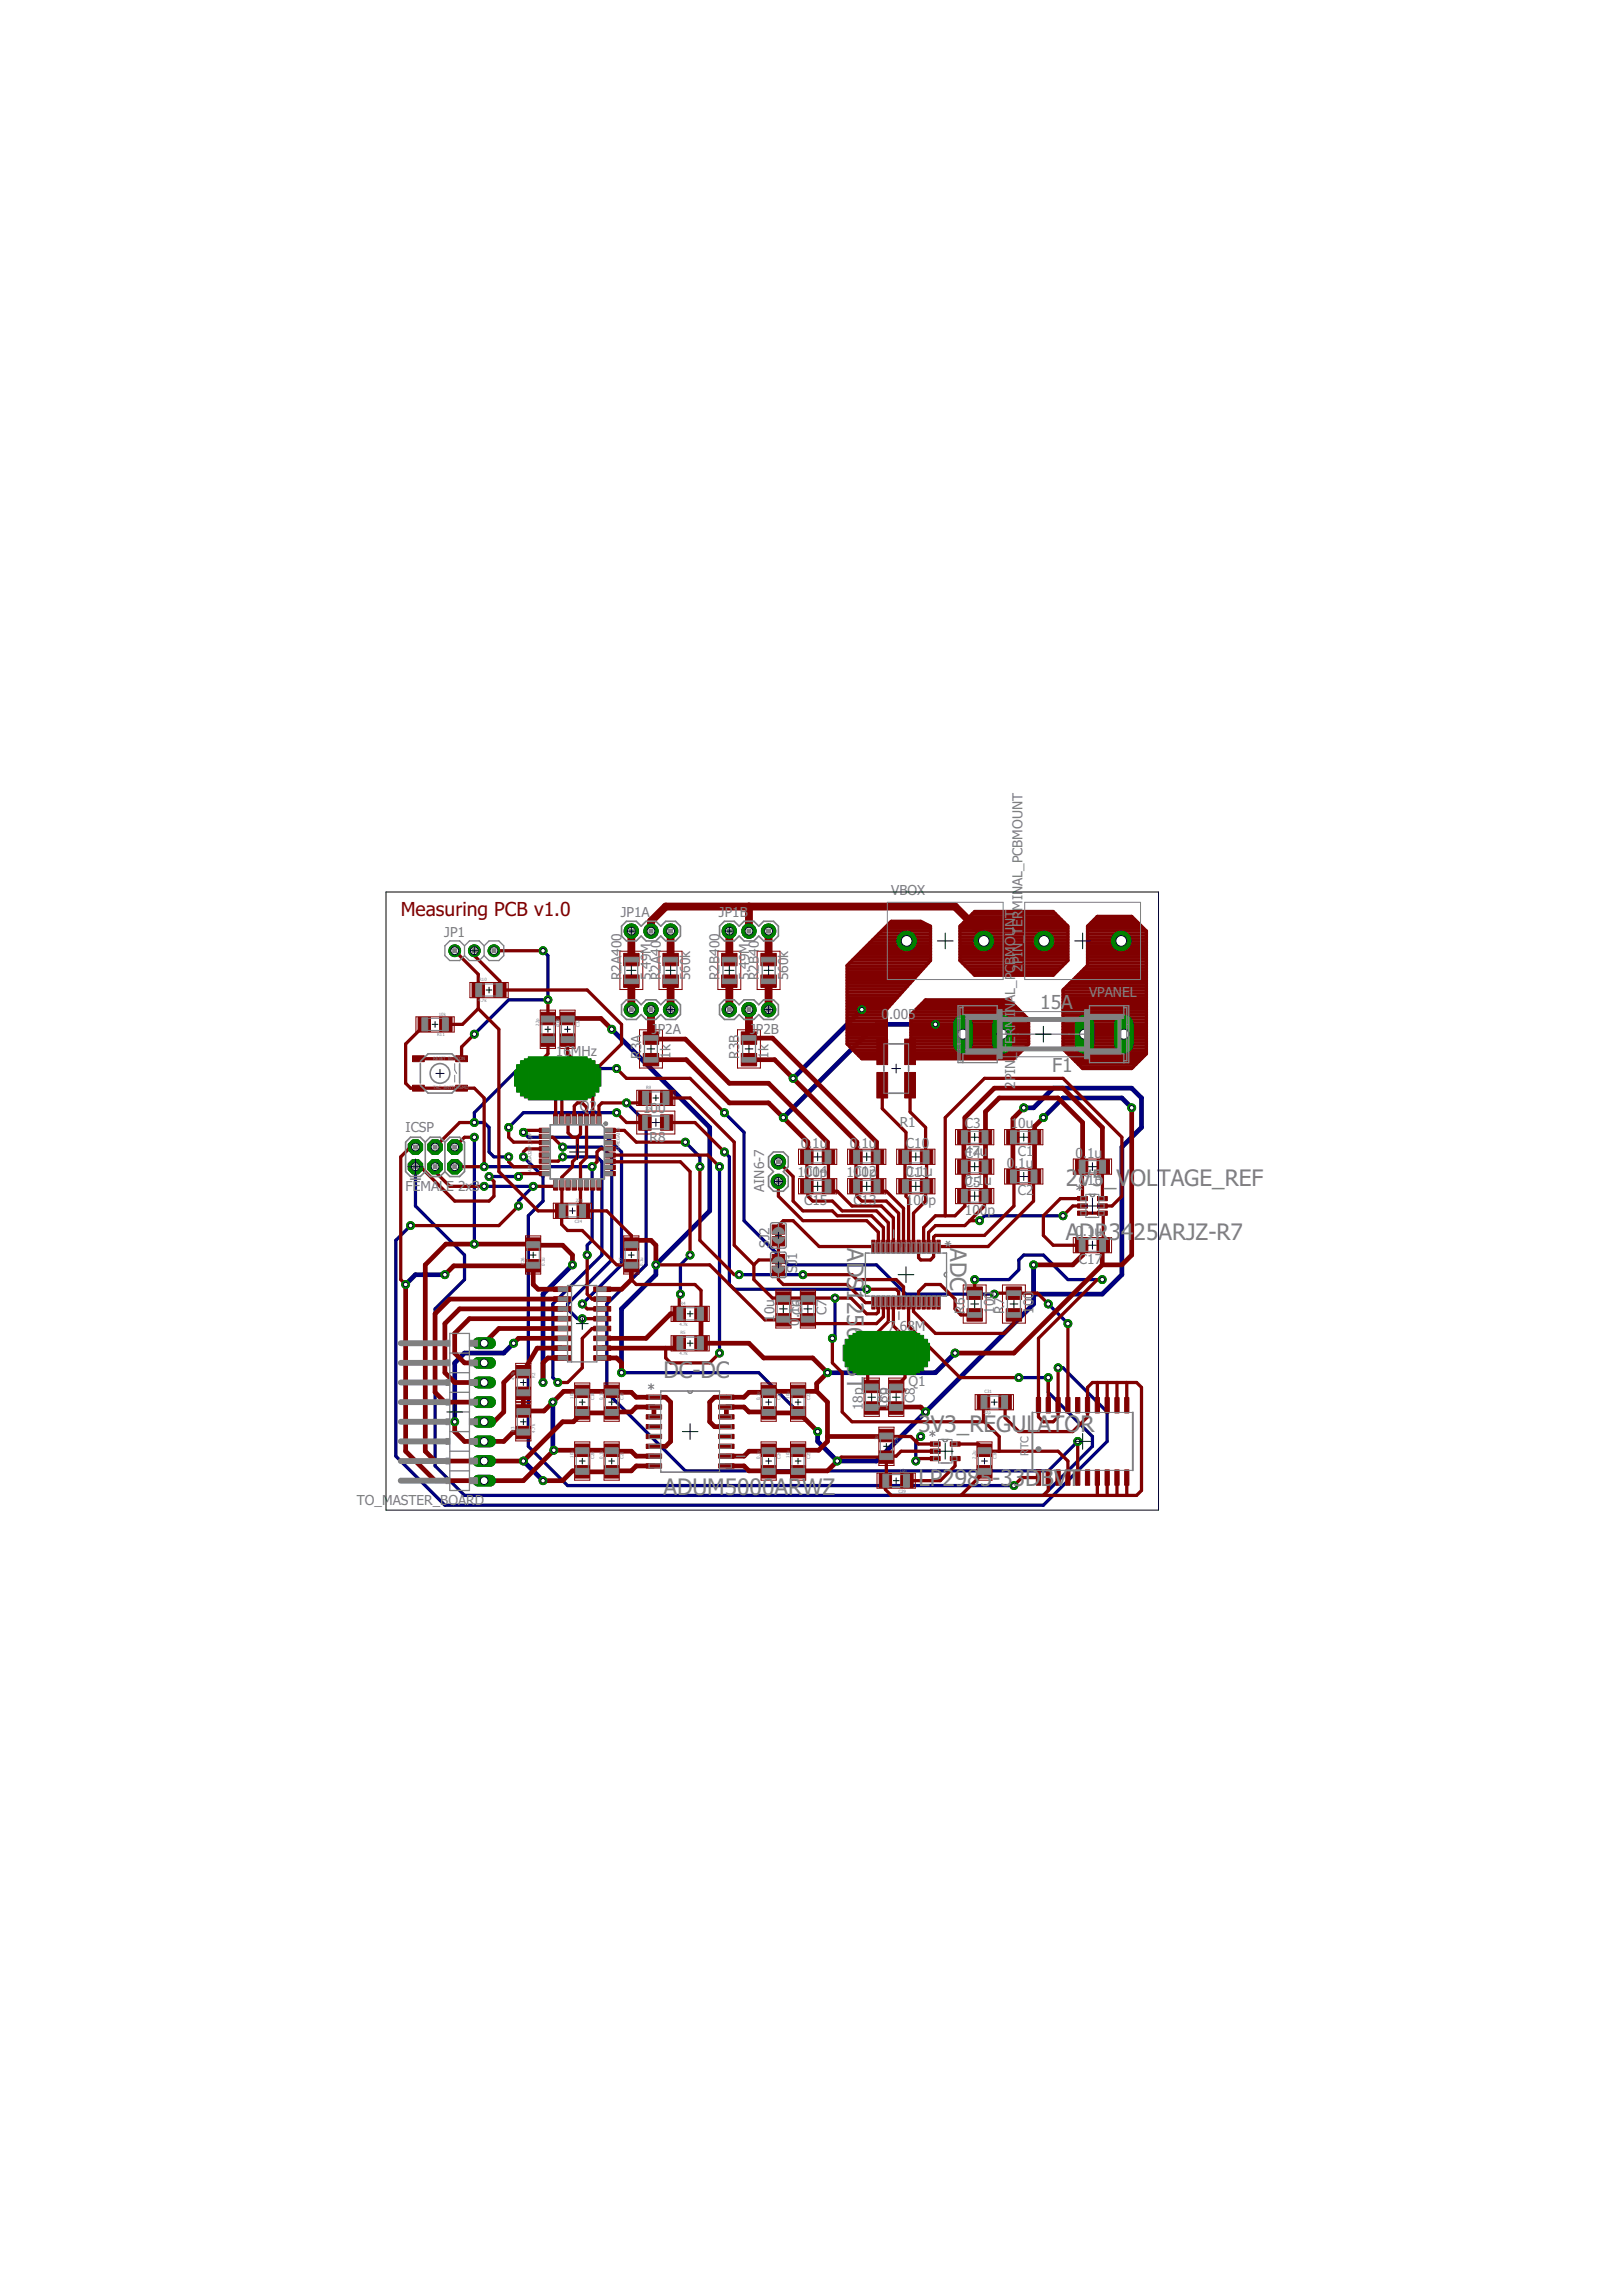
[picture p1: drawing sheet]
<svg xmlns="http://www.w3.org/2000/svg" width="210mm" height="297mm" viewBox="0 0 210 297" stroke-linecap="round" stroke-linejoin="round" font-family="sans-serif">
<defs><g id="words">
<g font-size="2.9" fill="#808080">
<text x="137.9" y="153.5">2V5</text>
<text x="142.9" y="153.5">_VOLTAGE_REF</text>
<text x="109.6" y="161.4" transform="rotate(90 109.6 161.4)">AD</text>
<text x="123" y="161.4" transform="rotate(90 123 161.4)">ADC</text>
<text x="137.9" y="160.5">ADR</text>
<text x="143.5" y="160.5">34</text>
<text x="146.7" y="160.5">25ARJZ-R7</text>
<text x="109.6" y="165.2" transform="rotate(90 109.6 165.2)">S</text>
<text x="109.6" y="166.8" transform="rotate(90 109.6 166.8)">1</text>
<text x="109.6" y="168.4" transform="rotate(90 109.6 168.4)">25</text>
<text x="109.6" y="171.6" transform="rotate(90 109.6 171.6)">6IDB</text>
<text x="85.9" y="178.2">DC-DC</text>
<text x="109.6" y="178.1" transform="rotate(90 109.6 178.1)">T</text>
<text x="118.9" y="185.2">3V3_REGUL</text>
<text x="134.3" y="185.2">ATOR</text>
<text x="85.9" y="193.5">ADUM5000ARWZ</text>
<text x="118.9" y="192.2">LP2985-33DBVT</text>
</g>
<text font-size="2.5" fill="#800000" x="51.9" y="118.6">Measuring PCB v1.0</text>
<g font-size="2.5" fill="#808080">
<text x="134.6" y="130.5">15A</text>
<text x="136.2" y="138.7">F1</text>
</g>
<g font-size="1.8" fill="#808080">
<text x="80.3" y="118.6">JP1A</text>
<text x="93" y="118.6">JP1B</text>
<text x="115.3" y="115.7">VBOX</text>
<text x="131.4" y="120" transform="rotate(-90 131.4 120)">N</text>
<text x="131.4" y="118.8" transform="rotate(-90 131.4 118.8)">T</text>
<text x="132.3" y="119.9" transform="rotate(-90 132.3 119.9)">E</text>
<text x="132.3" y="118.9" transform="rotate(-90 132.3 118.9)">R</text>
<text x="132.3" y="117.8" transform="rotate(-90 132.3 117.8)">MINAL_PCBMOUNT</text>
<text x="57.5" y="121.2">JP1</text>
<text x="80.4" y="122.7" transform="rotate(-90 80.4 122.7)">00</text>
<text x="85.5" y="122.7" transform="rotate(-90 85.5 122.7)">0</text>
<text x="93.1" y="122.7" transform="rotate(-90 93.1 122.7)">00</text>
<text x="98.2" y="122.7" transform="rotate(-90 98.2 122.7)">0</text>
<text x="131.4" y="125.9" transform="rotate(-90 131.4 125.9)">C</text>
<text x="131.4" y="124.8" transform="rotate(-90 131.4 124.8)">B</text>
<text x="131.4" y="123.7" transform="rotate(-90 131.4 123.7)">M</text>
<text x="131.4" y="122.4" transform="rotate(-90 131.4 122.4)">O</text>
<text x="131.4" y="121.1" transform="rotate(-90 131.4 121.1)">U</text>
<text x="132.3" y="125.7" transform="rotate(-90 132.3 125.7)">2</text>
<text x="132.3" y="124.8" transform="rotate(-90 132.3 124.8)">P</text>
<text x="132.3" y="123.8" transform="rotate(-90 132.3 123.8)">I</text>
<text x="132.3" y="123.1" transform="rotate(-90 132.3 123.1)">N</text>
<text x="132.3" y="121.9" transform="rotate(-90 132.3 121.9)">_</text>
<text x="132.3" y="121" transform="rotate(-90 132.3 121)">T</text>
<text x="80.4" y="126.8" transform="rotate(-90 80.4 126.8)">R2A4</text>
<text x="84.2" y="126.8" transform="rotate(-90 84.2 126.8)">5.49M</text>
<text x="85.5" y="126.8" transform="rotate(-90 85.5 126.8)">R2A4</text>
<text x="89.3" y="126.8" transform="rotate(-90 89.3 126.8)">560k</text>
<text x="93.1" y="126.8" transform="rotate(-90 93.1 126.8)">R2B4</text>
<text x="96.9" y="126.8" transform="rotate(-90 96.9 126.8)">5.49M</text>
<text x="98.2" y="126.8" transform="rotate(-90 98.2 126.8)">R2B4</text>
<text x="102" y="126.8" transform="rotate(-90 102 126.8)">560k</text>
<text x="114.1" y="131.9">0</text>
<text x="115.1" y="131.9">.005</text>
<text x="131.4" y="131.6" transform="rotate(-90 131.4 131.6)">I</text>
<text x="131.4" y="130.9" transform="rotate(-90 131.4 130.9)">N</text>
<text x="131.4" y="129.8" transform="rotate(-90 131.4 129.8)">AL_P</text>
<text x="140.9" y="129">VPANEL</text>
<text x="71.9" y="136.6">16MHz</text>
<text x="83" y="137" transform="rotate(-90 83 137)">R3A</text>
<text x="84.4" y="133.7">JP</text>
<text x="86.1" y="133.7">2A</text>
<text x="86.8" y="137" transform="rotate(-90 86.8 137)">1k</text>
<text x="95.7" y="137" transform="rotate(-90 95.7 137)">R3B</text>
<text x="97.1" y="133.7">JP</text>
<text x="98.8" y="133.7">2B</text>
<text x="99.5" y="137" transform="rotate(-90 99.5 137)">1k</text>
<text x="131.4" y="136.1" transform="rotate(-90 131.4 136.1)">T</text>
<text x="131.4" y="135.1" transform="rotate(-90 131.4 135.1)">E</text>
<text x="131.4" y="134.1" transform="rotate(-90 131.4 134.1)">R</text>
<text x="131.4" y="133" transform="rotate(-90 131.4 133)">M</text>
<text x="75" y="143.7">Q2</text>
<text x="83.2" y="144">100</text>
<text x="131.4" y="140.9" transform="rotate(-90 131.4 140.9)">2PIN_</text>
<text x="52.5" y="146.5">ICSP</text>
<text x="84.1" y="147.8">R8</text>
<text x="103.6" y="148.5">0.1u</text>
<text x="110" y="148.5">0.1u</text>
<text x="116.4" y="145.9">R1</text>
<text x="117.2" y="148.5">C10</text>
<text x="124.9" y="146">C3</text>
<text x="124.9" y="149.8">C4</text>
<text x="124.9" y="149.5">47u</text>
<text x="130.8" y="146">10u</text>
<text x="131.7" y="149.5">C1</text>
<text x="139.2" y="149.8">0</text>
<text x="140.1" y="149.8">.1u</text>
<text x="52.5" y="154.1">FEMALE 2x3</text>
<text x="98.9" y="154.2" transform="rotate(-90 98.9 154.2)">AIN6-7</text>
<text x="103.2" y="152.3">1C14</text>
<text x="104.1" y="155.9">C15</text>
<text x="104.2" y="152.3">00p</text>
<text x="109.5" y="152.3">1C12</text>
<text x="110.4" y="155.9">C13</text>
<text x="110.5" y="152.3">00p</text>
<text x="117.2" y="152.3">C11</text>
<text x="117.2" y="152.1">0.1u</text>
<text x="117.2" y="155.9">100p</text>
<text x="124.9" y="153.6">C5</text>
<text x="124.9" y="153.3">0.1u</text>
<text x="130.3" y="151.1">0</text>
<text x="131.3" y="151.1">.1u</text>
<text x="131.7" y="154.6">C2</text>
<text x="139.2" y="154.6">*</text>
<text x="139.6" y="153.3">C16</text>
<text x="99.6" y="161.5" transform="rotate(-90 99.6 161.5)">SJ2</text>
<text x="121.8" y="160.5" transform="rotate(90 121.8 160.5)">*</text>
<text x="124.9" y="157.2">100p</text>
<text x="139.2" y="159.9">0.1u</text>
<text x="103.2" y="164.7" transform="rotate(-90 103.2 164.7)">SJ1</text>
<text x="139.6" y="163.5">C17</text>
<text x="100.2" y="171" transform="rotate(-90 100.2 171)">10u</text>
<text x="103.4" y="171.5" transform="rotate(-90 103.4 171.5)">0</text>
<text x="103.4" y="170.6" transform="rotate(-90 103.4 170.6)">.C6</text>
<text x="103.4" y="170" transform="rotate(-90 103.4 170)">1u</text>
<text x="107" y="170.1" transform="rotate(-90 107 170.1)">C7</text>
<text x="115" y="172.1">7.68M</text>
<text x="124.9" y="170" transform="rotate(-90 124.9 170)">R6</text>
<text x="128.7" y="170" transform="rotate(-90 128.7 170)">100</text>
<text x="129.9" y="170" transform="rotate(-90 129.9 170)">R7</text>
<text x="133.8" y="170" transform="rotate(-90 133.8 170)">100</text>
<text x="117.6" y="179.2">Q1</text>
<text x="83.8" y="180.4">*</text>
<text x="111.7" y="182.4" transform="rotate(-90 111.7 182.4)">18p</text>
<text x="114.8" y="182.4" transform="rotate(-90 114.8 182.4)">1C9</text>
<text x="114.8" y="181.4" transform="rotate(-90 114.8 181.4)">8p</text>
<text x="118.4" y="181.5" transform="rotate(-90 118.4 181.5)">C8</text>
<text x="120.2" y="186.4">*</text>
<text x="46.2" y="194.7">TO_MASTER_BOARD</text>
</g>
<g font-size="1.4" fill="#808080">
<text x="133.1" y="188.4" transform="rotate(-90 133.1 188.4)">R</text>
<text x="133.1" y="187.5" transform="rotate(-90 133.1 187.5)">TC</text>
</g>
<g font-size=".6" fill="#808080">
<text x="56.8" y="131.4">10k</text>
<text x="61.9" y="129.6">4.7k</text>
<text x="62" y="126.9">R10</text>
<text x="56" y="137.1">RESET_BUTTON</text>
<text x="56.6" y="134.1">R11</text>
<text x="69.8" y="132.7" transform="rotate(-90 69.8 132.7)">22p</text>
<text x="72.4" y="132.9" transform="rotate(-90 72.4 132.9)">C2323p</text>
<text x="75" y="132.9" transform="rotate(-90 75 132.9)">C32</text>
<text x="56" y="140.9">TAC_SWITCHSMD</text>
<text x="83.5" y="143.6">10k</text>
<text x="83.6" y="140.9">R9</text>
<text x="68.8" y="148.5" transform="rotate(-90 68.8 148.5)">P_TQ</text>
<text x="68.8" y="147.1" transform="rotate(-90 68.8 147.1)">FP</text>
<text x="80.2" y="149" transform="rotate(-90 80.2 149)">ATMEGA328</text>
<text x="68.8" y="151.6" transform="rotate(-90 68.8 151.6)">AT</text>
<text x="68.8" y="150.9" transform="rotate(-90 68.8 150.9)">MEGA328</text>
<text x="74.5" y="155.5">22</text>
<text x="75.2" y="155.5">p</text>
<text x="74.4" y="158.2">C34</text>
<text x="67.9" y="163.6" transform="rotate(-90 67.9 163.6)">C26</text>
<text x="70.5" y="163.8" transform="rotate(-90 70.5 163.8)">0.1u</text>
<text x="80.6" y="163.6" transform="rotate(-90 80.6 163.6)">C27</text>
<text x="83.2" y="163.8" transform="rotate(-90 83.2 163.8)">0.1u</text>
<text x="87.9" y="171.5">4.7k</text>
<text x="88" y="168.8">R4</text>
<text x="88" y="172.6">R5</text>
<text x="66.6" y="178.5" transform="rotate(-90 66.6 178.5)">4.7k</text>
<text x="69.3" y="178.3" transform="rotate(-90 69.3 178.3)">R2</text>
<text x="87.9" y="175.3">4.7k</text>
<text x="66.6" y="185.2" transform="rotate(-90 66.6 185.2)">R3</text>
<text x="69.3" y="185.3" transform="rotate(-90 69.3 185.3)">4.7k</text>
<text x="74.2" y="181" transform="rotate(-90 74.2 181)">10u</text>
<text x="76.9" y="181.1" transform="rotate(-90 76.9 181.1)">C18</text>
<text x="78" y="181.1" transform="rotate(-90 78 181.1)">0.1u</text>
<text x="80.7" y="181.1" transform="rotate(-90 80.7 181.1)">C19</text>
<text x="98.3" y="181.1" transform="rotate(-90 98.3 181.1)">0.1u</text>
<text x="101" y="181.1" transform="rotate(-90 101 181.1)">C22</text>
<text x="102.2" y="181" transform="rotate(-90 102.2 181)">10u</text>
<text x="104.8" y="181.1" transform="rotate(-90 104.8 181.1)">C23</text>
<text x="127.3" y="182.9">22p</text>
<text x="127.4" y="180.3">C31</text>
<text x="74.2" y="188.6" transform="rotate(-90 74.2 188.6)">10u</text>
<text x="76.9" y="188.7" transform="rotate(-90 76.9 188.7)">C20</text>
<text x="78" y="188.7" transform="rotate(-90 78 188.7)">0.1u</text>
<text x="80.7" y="188.7" transform="rotate(-90 80.7 188.7)">C21</text>
<text x="98.3" y="188.7" transform="rotate(-90 98.3 188.7)">0.1u</text>
<text x="101" y="188.7" transform="rotate(-90 101 188.7)">C24</text>
<text x="102.2" y="188.6" transform="rotate(-90 102.2 188.6)">10u</text>
<text x="104.8" y="188.7" transform="rotate(-90 104.8 188.7)">C25</text>
<text x="113.6" y="186.4" transform="rotate(-90 113.6 186.4)">1u</text>
<text x="116.3" y="186.8" transform="rotate(-90 116.3 186.8)">C28</text>
<text x="116.4" y="190.4">10n</text>
<text x="126.3" y="188.7" transform="rotate(-90 126.3 188.7)">2.2u</text>
<text x="128.9" y="188.7" transform="rotate(-90 128.9 188.7)">C30</text>
<text x="116.3" y="193.1">C29</text>
</g>
</g></defs>
<path d="M79.2 133.2l12.6 12.7v10.8l-6.9 6.9v1.3l-4.5 4.4v8.3M111.5 130.6l-8.9 8.9M121.1 132.5h-7.7l-12 12.1M132.5 143.3h1.3l2.5-2.5h10.2l1.2 1.2v3.9l-2.5 2.5v16.5l-2.6 2.5h-8.8M146.5 143.3l-1.3-1.3h-7.6l-2.6 2.6M57.6 164.9h-3.8l-1.3 1.3M66.5 173.8l-1.3 1.2h-5.1l-1.3 1.3v7.6M74.1 163.6l-3.8 3.8v11.5M123.6 175l-2.5 2.6h-14M133.8 163.6v5.1l-20.4 20.3h-5l-2.6-2.5v-1.3M67.7 189l2.6 2.6M71.5 181.4v6.1l.2 .1" fill="none" stroke="#000080" stroke-width=".61"/>
<g fill="none" stroke="#000080" stroke-width=".42">
<path d="M70.3 123l.6 .6v5.7h-5.1l-4.4 4.5M79.8 138.2h-12.7l-5.7 5.8v1.2h1.3l.6 .7v3.1l.6 .7h1.9M53.1 158.6l-1.9 1.9v27.9l6.4 6.3h77.4l8.3-8.2v-3.8l-5.7-5.7h-.7M53.8 150.9v5.1l6.3 6.4v3.1l-3.8 3.8v20.4l3.8 3.8h74.9l6.4-6.4v-1.3l-5.7-5.7v-1.9h-3.9M61.4 147.1v13.9M62.7 153.5h6.3l-1.9 1.9v.6M62.7 150.9h13.9v9.6l-.6 .6v1.3M63.3 152.2h3.8M67.7 146.5l.7 .6h10.1l1.9 1.9v14.6l-5 5.1M67.7 149.7l2.6 2.5v3.2l-1.9 1.9v29.8l5 5.1h57.8M72.8 148.4h5.1l1.3 1.3v13.3l-5.8 5.7v.6l1.3 1.3h.7M72.8 149.7h4.5l.6 .6v12.1l-6.4 6.3v9.5l.7 .7"/>
<path d="M79.8 144h-12.1l-1.9 1.9M81.1 142.7l2.5 2.5v18.4l-5.1 5.1v11.4l10.2 10.2h47l3.8-3.8M88.7 147.8l1.9 1.9v1.2M93.1 150.9v24.1M93.7 144l2.6 2.5v11.4l5.7 5.7h11.4l3.8 3.8h11.5M93.7 149l.7 .7v16.5l.6 .6h17.2M137.6 157.3h-10.2l-.6 .6M80.4 177.6h17.8l7.6 7.6M89.3 162.4l-1.2 1.2v3.8M95.7 164.9h8.2M108.1 167.9v4.9l-.4 .3M126.1 165.5h4.5l1.2-1.2v-1.3l.7-.6h2.5l3.2 3.1h4.4"/>
<path d="M135.7 168.7l2.5 2.5M119.1 185.8l-.6 .7v2.5"/>
</g>
<circle cx="100.7" cy="152.8" r=".93" fill="#008000" stroke="#008000" stroke-width=".13"/>
<circle cx="100.7" cy="152.8" r=".51" fill="#fff" stroke="#000" stroke-width=".13"/>
<circle cx="100.7" cy="150.3" r=".93" fill="#008000" stroke="#008000" stroke-width=".13"/>
<circle cx="100.7" cy="150.3" r=".51" fill="#fff" stroke="#000" stroke-width=".13"/>
<path d="M145.4 132.5v2.6" fill="none" stroke="#008000" stroke-width="2.5"/>
<circle cx="145.4" cy="133.8" r=".66" fill="#fff" stroke="#000" stroke-width=".13"/>
<path d="M124.6 132.5v2.6" fill="none" stroke="#008000" stroke-width="2.5"/>
<circle cx="124.6" cy="133.8" r=".66" fill="#fff" stroke="#000" stroke-width=".13"/>
<path d="M129.7 132.5v2.6" fill="none" stroke="#008000" stroke-width="2.5"/>
<circle cx="129.7" cy="133.8" r=".66" fill="#fff" stroke="#000" stroke-width=".13"/>
<path d="M140.4 132.5v2.6" fill="none" stroke="#008000" stroke-width="2.5"/>
<circle cx="140.4" cy="133.8" r=".66" fill="#fff" stroke="#000" stroke-width=".13"/>
<circle cx="53.8" cy="150.9" r="1.01" fill="#008000" stroke="#008000" stroke-width=".13"/>
<circle cx="53.8" cy="150.9" r=".51" fill="#fff" stroke="#000" stroke-width=".13"/>
<circle cx="53.8" cy="148.4" r="1.01" fill="#008000" stroke="#008000" stroke-width=".13"/>
<circle cx="53.8" cy="148.4" r=".51" fill="#fff" stroke="#000" stroke-width=".13"/>
<circle cx="56.3" cy="150.9" r="1.01" fill="#008000" stroke="#008000" stroke-width=".13"/>
<circle cx="56.3" cy="150.9" r=".51" fill="#fff" stroke="#000" stroke-width=".13"/>
<circle cx="56.3" cy="148.4" r="1.01" fill="#008000" stroke="#008000" stroke-width=".13"/>
<circle cx="56.3" cy="148.4" r=".51" fill="#fff" stroke="#000" stroke-width=".13"/>
<circle cx="58.8" cy="150.9" r="1.01" fill="#008000" stroke="#008000" stroke-width=".13"/>
<circle cx="58.8" cy="150.9" r=".51" fill="#fff" stroke="#000" stroke-width=".13"/>
<circle cx="58.8" cy="148.4" r="1.01" fill="#008000" stroke="#008000" stroke-width=".13"/>
<circle cx="58.8" cy="148.4" r=".51" fill="#fff" stroke="#000" stroke-width=".13"/>
<circle cx="81.7" cy="120.5" r=".93" fill="#008000" stroke="#008000" stroke-width=".13"/>
<circle cx="81.7" cy="120.5" r=".51" fill="#fff" stroke="#000" stroke-width=".13"/>
<circle cx="84.2" cy="120.5" r=".93" fill="#008000" stroke="#008000" stroke-width=".13"/>
<circle cx="84.2" cy="120.5" r=".51" fill="#fff" stroke="#000" stroke-width=".13"/>
<circle cx="86.8" cy="120.5" r=".93" fill="#008000" stroke="#008000" stroke-width=".13"/>
<circle cx="86.8" cy="120.5" r=".51" fill="#fff" stroke="#000" stroke-width=".13"/>
<circle cx="94.4" cy="120.5" r=".93" fill="#008000" stroke="#008000" stroke-width=".13"/>
<circle cx="94.4" cy="120.5" r=".51" fill="#fff" stroke="#000" stroke-width=".13"/>
<circle cx="96.9" cy="120.5" r=".93" fill="#008000" stroke="#008000" stroke-width=".13"/>
<circle cx="96.9" cy="120.5" r=".51" fill="#fff" stroke="#000" stroke-width=".13"/>
<circle cx="99.5" cy="120.5" r=".93" fill="#008000" stroke="#008000" stroke-width=".13"/>
<circle cx="99.5" cy="120.5" r=".51" fill="#fff" stroke="#000" stroke-width=".13"/>
<circle cx="86.8" cy="130.6" r=".93" fill="#008000" stroke="#008000" stroke-width=".13"/>
<circle cx="86.8" cy="130.6" r=".51" fill="#fff" stroke="#000" stroke-width=".13"/>
<circle cx="84.2" cy="130.6" r=".93" fill="#008000" stroke="#008000" stroke-width=".13"/>
<circle cx="84.2" cy="130.6" r=".51" fill="#fff" stroke="#000" stroke-width=".13"/>
<circle cx="81.7" cy="130.6" r=".93" fill="#008000" stroke="#008000" stroke-width=".13"/>
<circle cx="81.7" cy="130.6" r=".51" fill="#fff" stroke="#000" stroke-width=".13"/>
<circle cx="99.5" cy="130.6" r=".93" fill="#008000" stroke="#008000" stroke-width=".13"/>
<circle cx="99.5" cy="130.6" r=".51" fill="#fff" stroke="#000" stroke-width=".13"/>
<circle cx="96.9" cy="130.6" r=".93" fill="#008000" stroke="#008000" stroke-width=".13"/>
<circle cx="96.9" cy="130.6" r=".51" fill="#fff" stroke="#000" stroke-width=".13"/>
<circle cx="94.4" cy="130.6" r=".93" fill="#008000" stroke="#008000" stroke-width=".13"/>
<circle cx="94.4" cy="130.6" r=".51" fill="#fff" stroke="#000" stroke-width=".13"/>
<circle cx="117.1" cy="175" r=".66" fill="#008000" stroke="#008000" stroke-width=".13"/>
<circle cx="117.1" cy="175" r=".4" fill="#fff" stroke="#000" stroke-width=".13"/>
<circle cx="112.3" cy="175" r=".66" fill="#008000" stroke="#008000" stroke-width=".13"/>
<circle cx="112.3" cy="175" r=".4" fill="#fff" stroke="#000" stroke-width=".13"/>
<circle cx="74.6" cy="139.5" r=".66" fill="#008000" stroke="#008000" stroke-width=".13"/>
<circle cx="74.6" cy="139.5" r=".4" fill="#fff" stroke="#000" stroke-width=".13"/>
<circle cx="69.8" cy="139.5" r=".66" fill="#008000" stroke="#008000" stroke-width=".13"/>
<circle cx="69.8" cy="139.5" r=".4" fill="#fff" stroke="#000" stroke-width=".13"/>
<path d="M61.9 191.6h1.5" fill="none" stroke="#008000" stroke-width="1.5"/>
<circle cx="62.7" cy="191.6" r=".51" fill="#fff" stroke="#000" stroke-width=".13"/>
<path d="M61.9 189h1.5" fill="none" stroke="#008000" stroke-width="1.5"/>
<circle cx="62.7" cy="189" r=".51" fill="#fff" stroke="#000" stroke-width=".13"/>
<path d="M61.9 186.5h1.5" fill="none" stroke="#008000" stroke-width="1.5"/>
<circle cx="62.7" cy="186.5" r=".51" fill="#fff" stroke="#000" stroke-width=".13"/>
<path d="M61.9 183.9h1.5" fill="none" stroke="#008000" stroke-width="1.5"/>
<circle cx="62.7" cy="183.9" r=".51" fill="#fff" stroke="#000" stroke-width=".13"/>
<path d="M61.9 181.4h1.5" fill="none" stroke="#008000" stroke-width="1.5"/>
<circle cx="62.7" cy="181.4" r=".51" fill="#fff" stroke="#000" stroke-width=".13"/>
<path d="M61.9 178.9h1.5" fill="none" stroke="#008000" stroke-width="1.5"/>
<circle cx="62.7" cy="178.9" r=".51" fill="#fff" stroke="#000" stroke-width=".13"/>
<path d="M61.9 176.3h1.5" fill="none" stroke="#008000" stroke-width="1.5"/>
<circle cx="62.7" cy="176.3" r=".51" fill="#fff" stroke="#000" stroke-width=".13"/>
<path d="M61.9 173.8h1.5" fill="none" stroke="#008000" stroke-width="1.5"/>
<circle cx="62.7" cy="173.8" r=".51" fill="#fff" stroke="#000" stroke-width=".13"/>
<circle cx="127.3" cy="121.7" r="1.27" fill="#008000" stroke="#008000" stroke-width=".13"/>
<circle cx="127.3" cy="121.7" r=".7" fill="#fff" stroke="#000" stroke-width=".13"/>
<circle cx="117.3" cy="121.7" r="1.27" fill="#008000" stroke="#008000" stroke-width=".13"/>
<circle cx="117.3" cy="121.7" r=".7" fill="#fff" stroke="#000" stroke-width=".13"/>
<circle cx="135.1" cy="121.7" r="1.27" fill="#008000" stroke="#008000" stroke-width=".13"/>
<circle cx="135.1" cy="121.7" r=".7" fill="#fff" stroke="#000" stroke-width=".13"/>
<circle cx="145.1" cy="121.7" r="1.27" fill="#008000" stroke="#008000" stroke-width=".13"/>
<circle cx="145.1" cy="121.7" r=".7" fill="#fff" stroke="#000" stroke-width=".13"/>
<circle cx="58.8" cy="123" r=".76" fill="#008000" stroke="#008000" stroke-width=".13"/>
<circle cx="58.8" cy="123" r=".51" fill="#fff" stroke="#000" stroke-width=".13"/>
<circle cx="61.4" cy="123" r=".76" fill="#008000" stroke="#008000" stroke-width=".13"/>
<circle cx="61.4" cy="123" r=".51" fill="#fff" stroke="#000" stroke-width=".13"/>
<circle cx="63.9" cy="123" r=".76" fill="#008000" stroke="#008000" stroke-width=".13"/>
<circle cx="63.9" cy="123" r=".51" fill="#fff" stroke="#000" stroke-width=".13"/>
<circle cx="102.6" cy="139.5" r=".51" fill="#008000" stroke="#008000" stroke-width=".13"/>
<circle cx="102.6" cy="139.5" r=".3" fill="#fff" stroke="#000" stroke-width=".13"/>
<circle cx="111.5" cy="130.6" r=".51" fill="#008000" stroke="#008000" stroke-width=".13"/>
<circle cx="111.5" cy="130.6" r=".3" fill="#fff" stroke="#000" stroke-width=".13"/>
<circle cx="101.4" cy="144.6" r=".51" fill="#008000" stroke="#008000" stroke-width=".13"/>
<circle cx="101.4" cy="144.6" r=".3" fill="#fff" stroke="#000" stroke-width=".13"/>
<circle cx="121.1" cy="132.5" r=".51" fill="#008000" stroke="#008000" stroke-width=".13"/>
<circle cx="121.1" cy="132.5" r=".3" fill="#fff" stroke="#000" stroke-width=".13"/>
<circle cx="79.8" cy="144" r=".51" fill="#008000" stroke="#008000" stroke-width=".13"/>
<circle cx="79.8" cy="144" r=".3" fill="#fff" stroke="#000" stroke-width=".13"/>
<circle cx="65.8" cy="145.9" r=".51" fill="#008000" stroke="#008000" stroke-width=".13"/>
<circle cx="65.8" cy="145.9" r=".3" fill="#fff" stroke="#000" stroke-width=".13"/>
<circle cx="62.7" cy="153.5" r=".51" fill="#008000" stroke="#008000" stroke-width=".13"/>
<circle cx="62.7" cy="153.5" r=".3" fill="#fff" stroke="#000" stroke-width=".13"/>
<circle cx="69" cy="153.5" r=".51" fill="#008000" stroke="#008000" stroke-width=".13"/>
<circle cx="69" cy="153.5" r=".3" fill="#fff" stroke="#000" stroke-width=".13"/>
<circle cx="142.6" cy="165.5" r=".51" fill="#008000" stroke="#008000" stroke-width=".13"/>
<circle cx="142.6" cy="165.5" r=".3" fill="#fff" stroke="#000" stroke-width=".13"/>
<circle cx="126.1" cy="165.5" r=".51" fill="#008000" stroke="#008000" stroke-width=".13"/>
<circle cx="126.1" cy="165.5" r=".3" fill="#fff" stroke="#000" stroke-width=".13"/>
<circle cx="136.9" cy="177" r=".51" fill="#008000" stroke="#008000" stroke-width=".13"/>
<circle cx="136.9" cy="177" r=".3" fill="#fff" stroke="#000" stroke-width=".13"/>
<circle cx="53.1" cy="158.6" r=".51" fill="#008000" stroke="#008000" stroke-width=".13"/>
<circle cx="53.1" cy="158.6" r=".3" fill="#fff" stroke="#000" stroke-width=".13"/>
<circle cx="67.1" cy="156" r=".51" fill="#008000" stroke="#008000" stroke-width=".13"/>
<circle cx="67.1" cy="156" r=".3" fill="#fff" stroke="#000" stroke-width=".13"/>
<circle cx="103.9" cy="164.9" r=".51" fill="#008000" stroke="#008000" stroke-width=".13"/>
<circle cx="103.9" cy="164.9" r=".3" fill="#fff" stroke="#000" stroke-width=".13"/>
<circle cx="95.7" cy="164.9" r=".51" fill="#008000" stroke="#008000" stroke-width=".13"/>
<circle cx="95.7" cy="164.9" r=".3" fill="#fff" stroke="#000" stroke-width=".13"/>
<circle cx="90.6" cy="150.9" r=".51" fill="#008000" stroke="#008000" stroke-width=".13"/>
<circle cx="90.6" cy="150.9" r=".3" fill="#fff" stroke="#000" stroke-width=".13"/>
<circle cx="88.7" cy="147.8" r=".51" fill="#008000" stroke="#008000" stroke-width=".13"/>
<circle cx="88.7" cy="147.8" r=".3" fill="#fff" stroke="#000" stroke-width=".13"/>
<circle cx="71.7" cy="187.6" r=".51" fill="#008000" stroke="#008000" stroke-width=".13"/>
<circle cx="71.7" cy="187.6" r=".3" fill="#fff" stroke="#000" stroke-width=".13"/>
<circle cx="71.5" cy="181.4" r=".51" fill="#008000" stroke="#008000" stroke-width=".13"/>
<circle cx="71.5" cy="181.4" r=".3" fill="#fff" stroke="#000" stroke-width=".13"/>
<circle cx="57.6" cy="164.9" r=".51" fill="#008000" stroke="#008000" stroke-width=".13"/>
<circle cx="57.6" cy="164.9" r=".3" fill="#fff" stroke="#000" stroke-width=".13"/>
<circle cx="52.5" cy="166.2" r=".51" fill="#008000" stroke="#008000" stroke-width=".13"/>
<circle cx="52.5" cy="166.2" r=".3" fill="#fff" stroke="#000" stroke-width=".13"/>
<circle cx="67.7" cy="189" r=".51" fill="#008000" stroke="#008000" stroke-width=".13"/>
<circle cx="67.7" cy="189" r=".3" fill="#fff" stroke="#000" stroke-width=".13"/>
<circle cx="70.3" cy="191.6" r=".51" fill="#008000" stroke="#008000" stroke-width=".13"/>
<circle cx="70.3" cy="191.6" r=".3" fill="#fff" stroke="#000" stroke-width=".13"/>
<circle cx="70.3" cy="178.9" r=".51" fill="#008000" stroke="#008000" stroke-width=".13"/>
<circle cx="70.3" cy="178.9" r=".3" fill="#fff" stroke="#000" stroke-width=".13"/>
<circle cx="74.1" cy="163.6" r=".51" fill="#008000" stroke="#008000" stroke-width=".13"/>
<circle cx="74.1" cy="163.6" r=".3" fill="#fff" stroke="#000" stroke-width=".13"/>
<circle cx="61.4" cy="161" r=".51" fill="#008000" stroke="#008000" stroke-width=".13"/>
<circle cx="61.4" cy="161" r=".3" fill="#fff" stroke="#000" stroke-width=".13"/>
<circle cx="61.4" cy="147.1" r=".51" fill="#008000" stroke="#008000" stroke-width=".13"/>
<circle cx="61.4" cy="147.1" r=".3" fill="#fff" stroke="#000" stroke-width=".13"/>
<circle cx="66.5" cy="173.8" r=".51" fill="#008000" stroke="#008000" stroke-width=".13"/>
<circle cx="66.5" cy="173.8" r=".3" fill="#fff" stroke="#000" stroke-width=".13"/>
<circle cx="58.8" cy="183.9" r=".51" fill="#008000" stroke="#008000" stroke-width=".13"/>
<circle cx="58.8" cy="183.9" r=".3" fill="#fff" stroke="#000" stroke-width=".13"/>
<circle cx="107.1" cy="177.6" r=".51" fill="#008000" stroke="#008000" stroke-width=".13"/>
<circle cx="107.1" cy="177.6" r=".3" fill="#fff" stroke="#000" stroke-width=".13"/>
<circle cx="135" cy="144.6" r=".51" fill="#008000" stroke="#008000" stroke-width=".13"/>
<circle cx="135" cy="144.6" r=".3" fill="#fff" stroke="#000" stroke-width=".13"/>
<circle cx="146.5" cy="143.3" r=".51" fill="#008000" stroke="#008000" stroke-width=".13"/>
<circle cx="146.5" cy="143.3" r=".3" fill="#fff" stroke="#000" stroke-width=".13"/>
<circle cx="118.5" cy="189" r=".51" fill="#008000" stroke="#008000" stroke-width=".13"/>
<circle cx="118.5" cy="189" r=".3" fill="#fff" stroke="#000" stroke-width=".13"/>
<circle cx="119.1" cy="185.8" r=".51" fill="#008000" stroke="#008000" stroke-width=".13"/>
<circle cx="119.1" cy="185.8" r=".3" fill="#fff" stroke="#000" stroke-width=".13"/>
<circle cx="123.6" cy="175" r=".51" fill="#008000" stroke="#008000" stroke-width=".13"/>
<circle cx="123.6" cy="175" r=".3" fill="#fff" stroke="#000" stroke-width=".13"/>
<circle cx="105.8" cy="185.2" r=".51" fill="#008000" stroke="#008000" stroke-width=".13"/>
<circle cx="105.8" cy="185.2" r=".3" fill="#fff" stroke="#000" stroke-width=".13"/>
<circle cx="108.4" cy="189" r=".51" fill="#008000" stroke="#008000" stroke-width=".13"/>
<circle cx="108.4" cy="189" r=".3" fill="#fff" stroke="#000" stroke-width=".13"/>
<circle cx="133.8" cy="163.6" r=".51" fill="#008000" stroke="#008000" stroke-width=".13"/>
<circle cx="133.8" cy="163.6" r=".3" fill="#fff" stroke="#000" stroke-width=".13"/>
<circle cx="132.5" cy="143.3" r=".51" fill="#008000" stroke="#008000" stroke-width=".13"/>
<circle cx="132.5" cy="143.3" r=".3" fill="#fff" stroke="#000" stroke-width=".13"/>
<circle cx="137.6" cy="157.3" r=".51" fill="#008000" stroke="#008000" stroke-width=".13"/>
<circle cx="137.6" cy="157.3" r=".3" fill="#fff" stroke="#000" stroke-width=".13"/>
<circle cx="126.8" cy="157.9" r=".51" fill="#008000" stroke="#008000" stroke-width=".13"/>
<circle cx="126.8" cy="157.9" r=".3" fill="#fff" stroke="#000" stroke-width=".13"/>
<circle cx="80.4" cy="177.6" r=".51" fill="#008000" stroke="#008000" stroke-width=".13"/>
<circle cx="80.4" cy="177.6" r=".3" fill="#fff" stroke="#000" stroke-width=".13"/>
<circle cx="84.9" cy="163.6" r=".51" fill="#008000" stroke="#008000" stroke-width=".13"/>
<circle cx="84.9" cy="163.6" r=".3" fill="#fff" stroke="#000" stroke-width=".13"/>
<circle cx="79.2" cy="133.2" r=".51" fill="#008000" stroke="#008000" stroke-width=".13"/>
<circle cx="79.2" cy="133.2" r=".3" fill="#fff" stroke="#000" stroke-width=".13"/>
<circle cx="119.8" cy="182.7" r=".51" fill="#008000" stroke="#008000" stroke-width=".13"/>
<circle cx="119.8" cy="182.7" r=".3" fill="#fff" stroke="#000" stroke-width=".13"/>
<circle cx="70.9" cy="129.3" r=".51" fill="#008000" stroke="#008000" stroke-width=".13"/>
<circle cx="70.9" cy="129.3" r=".3" fill="#fff" stroke="#000" stroke-width=".13"/>
<circle cx="70.3" cy="123" r=".51" fill="#008000" stroke="#008000" stroke-width=".13"/>
<circle cx="70.3" cy="123" r=".3" fill="#fff" stroke="#000" stroke-width=".13"/>
<circle cx="61.4" cy="133.8" r=".51" fill="#008000" stroke="#008000" stroke-width=".13"/>
<circle cx="61.4" cy="133.8" r=".3" fill="#fff" stroke="#000" stroke-width=".13"/>
<circle cx="75.4" cy="168.7" r=".51" fill="#008000" stroke="#008000" stroke-width=".13"/>
<circle cx="75.4" cy="168.7" r=".3" fill="#fff" stroke="#000" stroke-width=".13"/>
<circle cx="67.7" cy="146.5" r=".51" fill="#008000" stroke="#008000" stroke-width=".13"/>
<circle cx="67.7" cy="146.5" r=".3" fill="#fff" stroke="#000" stroke-width=".13"/>
<circle cx="75.4" cy="170.6" r=".51" fill="#008000" stroke="#008000" stroke-width=".13"/>
<circle cx="75.4" cy="170.6" r=".3" fill="#fff" stroke="#000" stroke-width=".13"/>
<circle cx="72.8" cy="148.4" r=".51" fill="#008000" stroke="#008000" stroke-width=".13"/>
<circle cx="72.8" cy="148.4" r=".3" fill="#fff" stroke="#000" stroke-width=".13"/>
<circle cx="72.8" cy="149.7" r=".51" fill="#008000" stroke="#008000" stroke-width=".13"/>
<circle cx="72.8" cy="149.7" r=".3" fill="#fff" stroke="#000" stroke-width=".13"/>
<circle cx="72.2" cy="178.9" r=".51" fill="#008000" stroke="#008000" stroke-width=".13"/>
<circle cx="72.2" cy="178.9" r=".3" fill="#fff" stroke="#000" stroke-width=".13"/>
<circle cx="88.1" cy="167.4" r=".51" fill="#008000" stroke="#008000" stroke-width=".13"/>
<circle cx="88.1" cy="167.4" r=".3" fill="#fff" stroke="#000" stroke-width=".13"/>
<circle cx="89.3" cy="162.4" r=".51" fill="#008000" stroke="#008000" stroke-width=".13"/>
<circle cx="89.3" cy="162.4" r=".3" fill="#fff" stroke="#000" stroke-width=".13"/>
<circle cx="93.1" cy="175" r=".51" fill="#008000" stroke="#008000" stroke-width=".13"/>
<circle cx="93.1" cy="175" r=".3" fill="#fff" stroke="#000" stroke-width=".13"/>
<circle cx="93.1" cy="150.9" r=".51" fill="#008000" stroke="#008000" stroke-width=".13"/>
<circle cx="93.1" cy="150.9" r=".3" fill="#fff" stroke="#000" stroke-width=".13"/>
<circle cx="108.1" cy="167.9" r=".51" fill="#008000" stroke="#008000" stroke-width=".13"/>
<circle cx="108.1" cy="167.9" r=".3" fill="#fff" stroke="#000" stroke-width=".13"/>
<circle cx="107.7" cy="173.1" r=".51" fill="#008000" stroke="#008000" stroke-width=".13"/>
<circle cx="107.7" cy="173.1" r=".3" fill="#fff" stroke="#000" stroke-width=".13"/>
<circle cx="81.1" cy="142.7" r=".51" fill="#008000" stroke="#008000" stroke-width=".13"/>
<circle cx="81.1" cy="142.7" r=".3" fill="#fff" stroke="#000" stroke-width=".13"/>
<circle cx="139.5" cy="186.5" r=".51" fill="#008000" stroke="#008000" stroke-width=".13"/>
<circle cx="139.5" cy="186.5" r=".3" fill="#fff" stroke="#000" stroke-width=".13"/>
<circle cx="67.1" cy="152.2" r=".51" fill="#008000" stroke="#008000" stroke-width=".13"/>
<circle cx="67.1" cy="152.2" r=".3" fill="#fff" stroke="#000" stroke-width=".13"/>
<circle cx="63.3" cy="152.2" r=".51" fill="#008000" stroke="#008000" stroke-width=".13"/>
<circle cx="63.3" cy="152.2" r=".3" fill="#fff" stroke="#000" stroke-width=".13"/>
<circle cx="131.8" cy="178.2" r=".51" fill="#008000" stroke="#008000" stroke-width=".13"/>
<circle cx="131.8" cy="178.2" r=".3" fill="#fff" stroke="#000" stroke-width=".13"/>
<circle cx="135.7" cy="178.2" r=".51" fill="#008000" stroke="#008000" stroke-width=".13"/>
<circle cx="135.7" cy="178.2" r=".3" fill="#fff" stroke="#000" stroke-width=".13"/>
<circle cx="61.4" cy="145.2" r=".51" fill="#008000" stroke="#008000" stroke-width=".13"/>
<circle cx="61.4" cy="145.2" r=".3" fill="#fff" stroke="#000" stroke-width=".13"/>
<circle cx="65.8" cy="149.7" r=".51" fill="#008000" stroke="#008000" stroke-width=".13"/>
<circle cx="65.8" cy="149.7" r=".3" fill="#fff" stroke="#000" stroke-width=".13"/>
<circle cx="135.7" cy="168.7" r=".51" fill="#008000" stroke="#008000" stroke-width=".13"/>
<circle cx="135.7" cy="168.7" r=".3" fill="#fff" stroke="#000" stroke-width=".13"/>
<circle cx="138.2" cy="171.2" r=".51" fill="#008000" stroke="#008000" stroke-width=".13"/>
<circle cx="138.2" cy="171.2" r=".3" fill="#fff" stroke="#000" stroke-width=".13"/>
<circle cx="128.7" cy="167.4" r=".51" fill="#008000" stroke="#008000" stroke-width=".13"/>
<circle cx="128.7" cy="167.4" r=".3" fill="#fff" stroke="#000" stroke-width=".13"/>
<circle cx="93.7" cy="144" r=".51" fill="#008000" stroke="#008000" stroke-width=".13"/>
<circle cx="93.7" cy="144" r=".3" fill="#fff" stroke="#000" stroke-width=".13"/>
<circle cx="79.8" cy="138.2" r=".51" fill="#008000" stroke="#008000" stroke-width=".13"/>
<circle cx="79.8" cy="138.2" r=".3" fill="#fff" stroke="#000" stroke-width=".13"/>
<circle cx="131.2" cy="192.2" r=".51" fill="#008000" stroke="#008000" stroke-width=".13"/>
<circle cx="131.2" cy="192.2" r=".3" fill="#fff" stroke="#000" stroke-width=".13"/>
<circle cx="67.7" cy="149.7" r=".51" fill="#008000" stroke="#008000" stroke-width=".13"/>
<circle cx="67.7" cy="149.7" r=".3" fill="#fff" stroke="#000" stroke-width=".13"/>
<circle cx="112.2" cy="166.8" r=".51" fill="#008000" stroke="#008000" stroke-width=".13"/>
<circle cx="112.2" cy="166.8" r=".3" fill="#fff" stroke="#000" stroke-width=".13"/>
<circle cx="93.7" cy="149" r=".51" fill="#008000" stroke="#008000" stroke-width=".13"/>
<circle cx="93.7" cy="149" r=".3" fill="#fff" stroke="#000" stroke-width=".13"/>
<circle cx="76.6" cy="150.9" r=".51" fill="#008000" stroke="#008000" stroke-width=".13"/>
<circle cx="76.6" cy="150.9" r=".3" fill="#fff" stroke="#000" stroke-width=".13"/>
<circle cx="62.7" cy="150.9" r=".51" fill="#008000" stroke="#008000" stroke-width=".13"/>
<circle cx="62.7" cy="150.9" r=".3" fill="#fff" stroke="#000" stroke-width=".13"/>
<circle cx="76" cy="162.4" r=".51" fill="#008000" stroke="#008000" stroke-width=".13"/>
<circle cx="76" cy="162.4" r=".3" fill="#fff" stroke="#000" stroke-width=".13"/>
<g fill="#800000" stroke="#800000" stroke-width=".13">
<path d="M139.4 154.8h1.3v.5h-1.3z"/>
<path d="M139.4 155.7h1.3v.6h-1.3z"/>
<path d="M139.4 156.7h1.3v.5h-1.3z"/>
<path d="M142 156.7h1.3v.5h-1.3z"/>
<path d="M142 155.7h1.3v.6h-1.3z"/>
<path d="M142 154.8h1.3v.5h-1.3z"/>
<path d="M120.4 186.5h1.3v.6h-1.3z"/>
<path d="M120.4 187.5h1.3v.5h-1.3z"/>
<path d="M120.4 188.4h1.3v.6h-1.3z"/>
<path d="M123 188.4h1.2v.6h-1.2z"/>
<path d="M123 186.5h1.2v.6h-1.2z"/>
<path d="M121.2 160.4h.5v1.7h-.5z"/>
<path d="M120.6 160.4h.4v1.7h-.4z"/>
<path d="M120 160.4h.4v1.7h-.4z"/>
<path d="M119.3 160.4h.4v1.7h-.4z"/>
<path d="M118.7 160.4h.4v1.7h-.4z"/>
<path d="M118 160.4h.4v1.7h-.4z"/>
<path d="M117.4 160.4h.4v1.7h-.4z"/>
<path d="M116.7 160.4h.4v1.7h-.4z"/>
<path d="M116.1 160.4h.4v1.7h-.4z"/>
<path d="M115.4 160.4h.4v1.7h-.4z"/>
<path d="M114.7 160.4h.5v1.7h-.5z"/>
<path d="M114.1 160.4h.4v1.7h-.4z"/>
<path d="M113.5 160.4h.4v1.7h-.4z"/>
<path d="M112.8 160.4h.4v1.7h-.4z"/>
<path d="M112.8 167.7h.4v1.7h-.4z"/>
<path d="M113.5 167.7h.4v1.7h-.4z"/>
<path d="M114.1 167.7h.4v1.7h-.4z"/>
<path d="M114.7 167.7h.5v1.7h-.5z"/>
<path d="M115.4 167.7h.4v1.7h-.4z"/>
<path d="M116.1 167.7h.4v1.7h-.4z"/>
<path d="M116.7 167.7h.4v1.7h-.4z"/>
<path d="M117.4 167.7h.4v1.7h-.4z"/>
<path d="M118 167.7h.4v1.7h-.4z"/>
<path d="M118.7 167.7h.4v1.7h-.4z"/>
<path d="M119.3 167.7h.4v1.7h-.4z"/>
<path d="M120 167.7h.4v1.7h-.4z"/>
<path d="M120.6 167.7h.4v1.7h-.4z"/>
<path d="M121.2 167.7h.5v1.7h-.5z"/>
<path d="M77.2 144.1h.6v1.3h-.6z"/>
<path d="M76.4 144.1h.6v1.3h-.6z"/>
<path d="M75.6 144.1h.6v1.3h-.6z"/>
<path d="M74.8 144.1h.6v1.3h-.6z"/>
<path d="M74 144.1h.6v1.3h-.6z"/>
<path d="M73.2 144.1h.6v1.3h-.6z"/>
<path d="M72.4 144.1h.6v1.3h-.6z"/>
<path d="M71.6 144.1h.6v1.3h-.6z"/>
<path d="M69.8 146h1.3v.5h-1.3z"/>
<path d="M69.8 146.7h1.3v.6h-1.3z"/>
<path d="M69.8 147.6h1.3v.5h-1.3z"/>
<path d="M69.8 148.4h1.3v.5h-1.3z"/>
<path d="M69.8 149.2h1.3v.5h-1.3z"/>
<path d="M69.8 149.9h1.3v.6h-1.3z"/>
<path d="M69.8 150.7h1.3v.6h-1.3z"/>
<path d="M69.8 151.6h1.3v.5h-1.3z"/>
<path d="M71.6 152.7h.6v1.3h-.6z"/>
<path d="M72.4 152.7h.6v1.3h-.6z"/>
<path d="M73.2 152.7h.6v1.3h-.6z"/>
<path d="M74 152.7h.6v1.3h-.6z"/>
<path d="M74.8 152.7h.6v1.3h-.6z"/>
<path d="M75.6 152.7h.6v1.3h-.6z"/>
<path d="M76.4 152.7h.6v1.3h-.6z"/>
<path d="M77.2 152.7h.6v1.3h-.6z"/>
<path d="M78.4 151.6h1.2v.5h-1.2z"/>
<path d="M78.4 150.7h1.2v.6h-1.2z"/>
<path d="M78.4 149.9h1.2v.6h-1.2z"/>
<path d="M78.4 149.2h1.2v.5h-1.2z"/>
<path d="M78.4 148.4h1.2v.5h-1.2z"/>
<path d="M78.4 147.6h1.2v.5h-1.2z"/>
<path d="M78.4 146.7h1.2v.6h-1.2z"/>
<path d="M78.4 146h1.2v.5h-1.2z"/>
<path d="M133.1 146.2h1.6v1.8h-1.6z"/>
<path d="M130.3 146.2h1.6v1.8h-1.6z"/>
<path d="M116.3 148.8h1.6v1.8h-1.6z"/>
<path d="M119.1 148.8h1.6v1.8h-1.6z"/>
<path d="M116.3 152.6h1.6v1.8h-1.6z"/>
<path d="M119.1 152.6h1.6v1.8h-1.6z"/>
<path d="M112.8 148.8h1.6v1.8h-1.6z"/>
<path d="M110 148.8h1.6v1.8h-1.6z"/>
<path d="M112.8 152.6h1.6v1.8h-1.6z"/>
<path d="M110 152.6h1.6v1.8h-1.6z"/>
<path d="M106.4 148.8h1.6v1.8h-1.6z"/>
<path d="M103.6 148.8h1.6v1.8h-1.6z"/>
<path d="M106.4 152.6h1.6v1.8h-1.6z"/>
<path d="M103.6 152.6h1.6v1.8h-1.6z"/>
<path d="M142 150h1.6v1.8h-1.6z"/>
<path d="M139.2 150h1.6v1.8h-1.6z"/>
<path d="M142 160.2h1.6v1.8h-1.6z"/>
<path d="M139.2 160.2h1.6v1.8h-1.6z"/>
<path d="M74.4 179.2h1.9v1.6h-1.9z"/>
<path d="M74.4 182h1.9v1.6h-1.9z"/>
<path d="M78.3 179.2h1.8v1.6h-1.8z"/>
<path d="M78.3 182h1.8v1.6h-1.8z"/>
<path d="M133.1 151.3h1.6v1.8h-1.6z"/>
<path d="M130.3 151.3h1.6v1.8h-1.6z"/>
<path d="M74.4 186.8h1.9v1.6h-1.9z"/>
<path d="M74.4 189.6h1.9v1.6h-1.9z"/>
<path d="M78.3 186.8h1.8v1.6h-1.8z"/>
<path d="M78.3 189.6h1.8v1.6h-1.8z"/>
<path d="M98.6 179.2h1.8v1.6h-1.8z"/>
<path d="M98.6 182h1.8v1.6h-1.8z"/>
<path d="M102.4 179.2h1.8v1.6h-1.8z"/>
<path d="M102.4 182h1.8v1.6h-1.8z"/>
<path d="M98.6 186.8h1.8v1.6h-1.8z"/>
<path d="M98.6 189.6h1.8v1.6h-1.8z"/>
<path d="M102.4 186.8h1.8v1.6h-1.8z"/>
<path d="M102.4 189.6h1.8v1.6h-1.8z"/>
<path d="M68.1 163h1.8v1.6h-1.8z"/>
<path d="M68.1 160.1h1.8v1.7h-1.8z"/>
<path d="M80.8 163h1.8v1.6h-1.8z"/>
<path d="M80.8 160.1h1.8v1.7h-1.8z"/>
<path d="M113.8 184.9h1.8v1.6h-1.8z"/>
<path d="M113.8 187.7h1.8v1.6h-1.8z"/>
<path d="M116.6 190.6h1.6v1.9h-1.6z"/>
<path d="M113.8 190.6h1.6v1.9h-1.6z"/>
<path d="M123.9 146.2h1.6v1.8h-1.6z"/>
<path d="M126.7 146.2h1.6v1.8h-1.6z"/>
<path d="M126.5 186.8h1.8v1.6h-1.8z"/>
<path d="M126.5 189.6h1.8v1.6h-1.8z"/>
<path d="M126.5 180.5h1.6v1.8h-1.6z"/>
<path d="M129.3 180.5h1.6v1.8h-1.6z"/>
<path d="M72.5 131h1.9v1.6h-1.9z"/>
<path d="M72.5 133.8h1.9v1.6h-1.9z"/>
<path d="M70 131h1.8v1.6h-1.8z"/>
<path d="M70 133.8h1.8v1.6h-1.8z"/>
<path d="M74.7 155.7h1.6v1.9h-1.6z"/>
<path d="M71.9 155.7h1.6v1.9h-1.6z"/>
<path d="M123.9 150h1.6v1.8h-1.6z"/>
<path d="M126.7 150h1.6v1.8h-1.6z"/>
<path d="M123.9 153.8h1.6v1.9h-1.6z"/>
<path d="M126.7 153.8h1.6v1.9h-1.6z"/>
<path d="M100.5 167.1h1.8v1.6h-1.8z"/>
<path d="M100.5 169.9h1.8v1.7h-1.8z"/>
<path d="M103.6 167.1h1.9v1.6h-1.9z"/>
<path d="M103.6 169.9h1.9v1.7h-1.9z"/>
<path d="M115.1 178.6h1.8v1.6h-1.8z"/>
<path d="M115.1 181.4h1.8v1.6h-1.8z"/>
<path d="M111.9 178.6h1.8v1.6h-1.8z"/>
<path d="M111.9 181.4h1.8v1.6h-1.8z"/>
<path d="M83.6 180.5h2v.5h-2z"/>
<path d="M83.6 181.8h2v.5h-2z"/>
<path d="M83.6 183h2v.6h-2z"/>
<path d="M83.6 184.3h2v.5h-2z"/>
<path d="M83.6 185.6h2v.5h-2z"/>
<path d="M83.6 186.8h2v.6h-2z"/>
<path d="M83.6 188.1h2v.6h-2z"/>
<path d="M83.6 189.4h2v.5h-2z"/>
<path d="M93 189.4h2v.5h-2z"/>
<path d="M93 188.1h2v.6h-2z"/>
<path d="M93 186.8h2v.6h-2z"/>
<path d="M93 185.6h2v.5h-2z"/>
<path d="M93 184.3h2v.5h-2z"/>
<path d="M93 183h2v.6h-2z"/>
<path d="M93 181.8h2v.5h-2z"/>
<path d="M93 180.5h2v.5h-2z"/>
<path d="M117.1 138.7h1.4v3.3h-1.4z"/>
<path d="M117.1 134.4h1.4v3.3h-1.4z"/>
<path d="M113.5 134.4h1.4v3.3h-1.4z"/>
<path d="M113.5 138.7h1.4v3.3h-1.4z"/>
<path d="M61.1 127.2h1.6v1.8h-1.6z"/>
<path d="M63.9 127.2h1.6v1.8h-1.6z"/>
<path d="M56.9 131.6h1.6v1.8h-1.6z"/>
<path d="M54.1 131.6h1.6v1.8h-1.6z"/>
<path d="M66.8 176.7h1.8v1.6h-1.8z"/>
<path d="M66.8 179.5h1.8v1.6h-1.8z"/>
<path d="M85.8 126.1h2v1.6h-2z"/>
<path d="M85.8 123.3h2v1.6h-2z"/>
<path d="M80.7 126.1h2v1.6h-2z"/>
<path d="M80.7 123.3h2v1.6h-2z"/>
<path d="M98.5 126.1h2v1.6h-2z"/>
<path d="M98.5 123.3h2v1.6h-2z"/>
<path d="M93.4 126.1h2v1.6h-2z"/>
<path d="M93.4 123.3h2v1.6h-2z"/>
<path d="M66.8 184.5h1.8v1.6h-1.8z"/>
<path d="M66.8 181.7h1.8v1.6h-1.8z"/>
<path d="M83.2 136.3h2v1.6h-2z"/>
<path d="M83.2 133.5h2v1.6h-2z"/>
<path d="M95.9 136.3h2v1.6h-2z"/>
<path d="M95.9 133.5h2v1.6h-2z"/>
<path d="M87.1 169.1h1.6v1.8h-1.6z"/>
<path d="M89.9 169.1h1.6v1.8h-1.6z"/>
<path d="M87.1 172.9h1.6v1.8h-1.6z"/>
<path d="M89.9 172.9h1.6v1.8h-1.6z"/>
<path d="M125.1 169.3h2v1.6h-2z"/>
<path d="M125.1 166.5h2v1.6h-2z"/>
<path d="M130.2 169.3h2v1.6h-2z"/>
<path d="M130.2 166.5h2v1.6h-2z"/>
<path d="M85.5 144.2h1.6v2h-1.6z"/>
<path d="M82.7 144.2h1.6v2h-1.6z"/>
<path d="M82.7 141.1h1.6v1.9h-1.6z"/>
<path d="M85.5 141.1h1.6v1.9h-1.6z"/>
<path d="M53.4 136.6h1.5v.8h-1.5z"/>
<path d="M59 136.6h1.5v.8h-1.5z"/>
<path d="M53.4 140.4h1.5v.8h-1.5z"/>
<path d="M59 140.4h1.5v.8h-1.5z"/>
<path d="M145.5 190.2h.6v2h-.6z"/>
<path d="M145.5 180.8h.6v2h-.6z"/>
<path d="M144.3 180.8h.5v2h-.5z"/>
<path d="M143 180.8h.6v2h-.6z"/>
<path d="M141.7 180.8h.6v2h-.6z"/>
<path d="M140.5 180.8h.5v2h-.5z"/>
<path d="M139.2 180.8h.5v2h-.5z"/>
<path d="M137.9 180.8h.6v2h-.6z"/>
<path d="M136.7 180.8h.5v2h-.5z"/>
<path d="M135.4 180.8h.5v2h-.5z"/>
<path d="M134.1 180.8h.6v2h-.6z"/>
<path d="M144.3 190.2h.5v2h-.5z"/>
<path d="M143 190.2h.6v2h-.6z"/>
<path d="M141.7 190.2h.6v2h-.6z"/>
<path d="M140.5 190.2h.5v2h-.5z"/>
<path d="M139.2 190.2h.5v2h-.5z"/>
<path d="M137.9 190.2h.6v2h-.6z"/>
<path d="M136.7 190.2h.5v2h-.5z"/>
<path d="M135.4 190.2h.5v2h-.5z"/>
<path d="M134.1 190.2h.6v2h-.6z"/>
<path d="M71.6 167.8h2.3v.6h-2.3z"/>
<path d="M76.8 170.3h2.2v.6h-2.2z"/>
<path d="M71.6 166.5h2.3v.6h-2.3z"/>
<path d="M71.6 169h2.3v.6h-2.3z"/>
<path d="M71.6 170.3h2.3v.6h-2.3z"/>
<path d="M76.8 169h2.2v.6h-2.2z"/>
<path d="M76.8 171.6h2.2v.6h-2.2z"/>
<path d="M76.8 172.8h2.2v.6h-2.2z"/>
<path d="M71.6 172.8h2.3v.6h-2.3z"/>
<path d="M76.8 175.4h2.2v.6h-2.2z"/>
<path d="M71.6 171.6h2.3v.6h-2.3z"/>
<path d="M71.6 174.1h2.3v.6h-2.3z"/>
<path d="M76.8 174.1h2.2v.6h-2.2z"/>
<path d="M71.6 175.4h2.3v.6h-2.3z"/>
<path d="M76.8 167.8h2.2v.6h-2.2z"/>
<path d="M76.8 166.5h2.2v.6h-2.2z"/>
<path d="M99.9 162.3h1.6v1.2h-1.6z"/>
<path d="M99.9 163.8h1.6v1.2h-1.6z"/>
<path d="M99.9 160h1.6v1.2h-1.6z"/>
<path d="M99.9 158.5h1.6v1.2h-1.6z"/>
</g>
<path d="M96.9 117.3v3.2M81.7 120.5v3.6M81.7 126.9v3.7M84.2 120.5v-1.3l1.9-1.9h37.5l3.2 3.2v.7l.5 .5M84.2 130.6v3.7M86.8 120.5v3.6M86.8 126.9v3.7M94.4 120.5v3.6M94.4 126.9v3.7M96.9 130.6v3.7M99.5 120.5v3.6M99.5 126.9v3.7" fill="none" stroke="#800000" stroke-width="1"/>
<g fill="none" stroke="#800000" stroke-width=".42">
<path d="M114.8 119.7h5.4M115.2 119.3h4.2M124.2 119.8l1.9-1.9h10.2l1.9 1.9v4.5l-1.9 1.9h-10.2l-1.9-1.9zM124.3 119.7h13.8M124.7 119.3h13M125.1 119h12.2M125.5 118.6h11.4M125.8 118.2h10.8M140.7 119.8l1.3-1.2h4.5l1.9 1.9v15.8l-1.9 1.9h-6.4l-2.5-2.5v-7.6l3.1-3.2zM140.8 119.7h6.8M141.2 119.3h6M141.6 119h5.3"/>
<path d="M142 118.6h4.5M54.9 132.5v.2l-2.4 2.4v5l.6 .7h8.3l1.3 1.2v8.9h-3.9M58.8 123l3.1 3v4.5M61.4 133.8l-1.7 1.6v1.6h-5.6M61.4 123v.6l3.3 3.3v1.2h11.3l4.4 4.4v2.6l-3.7 3.7v5.9M61.9 130.5l2.7 2.7v18.4l5 5.1h3.1M61.9 130.5l-2 2h-2.2M63.9 123h6.4M70.9 134.6v1.7l-1.1 1.2v2l2.1 2.2v3M70.9 129.3v2.5M73.4 134.6v1.7l1.2 1.2v2l-1.9 1.9v3.3M79.8 138.2l1.3 1.3h8.2l4.4 4.5"/>
<path d="M109.6 126.1h9.2M109.6 125.7h9.5M109.6 125.3h9.9M109.6 125h10.2M109.6 124.9l5.7-5.7h3.8l1.3 .6v4.5l-5.7 6.3v6.4h-3.2l-1.9-1.9zM109.6 134.7h5.1M109.6 134.3h5.1M109.6 133.9h5.1M109.6 133.6h5.1M109.6 133.2h5.1M109.6 132.8h5.1M109.6 132.5h5.1"/>
<path d="M109.6 132.1h5.1M109.6 131.7h5.1M109.6 131.3h5.1M109.6 131h5.1M109.6 130.6h5.1M109.6 130.2h5.5M109.6 129.8h5.8M109.6 129.5h6.2M109.6 129.1h6.5M109.6 128.7h6.8M109.6 128.3h7.2M109.6 128h7.5"/>
<path d="M109.6 127.6h7.8M109.6 127.2h8.2M109.6 126.8h8.5M109.6 126.4h8.8M109.6 135.1h5.1M109.9 124.6h10.2M110 135.4h4.7M110.3 124.2h10.1M110.4 135.8h4.3M110.7 123.8h9.7M110.8 136.2h3.9M111.1 123.5h9.3"/>
<path d="M111.1 136.6h3.6M111.4 123.1h9M111.5 136.9h3.2M111.8 122.7h8.6M112.2 122.3h8.2M112.6 122h7.8M112.9 121.6h7.5M113.3 121.2h7.1M113.7 120.8h6.7M114.1 120.5h6.3M114.4 120.1h6M117.9 131.3l1.9-2h10.8l2.5 2.6v3.2l-1.9 1.9h-13.3z"/>
<path d="M117.9 136.9h13.3M117.9 136.6h13.7M117.9 136.2h14.1M117.9 135.8h14.5M117.9 135.4h14.8M117.9 135.1h15.2M117.9 134.7h15.2M117.9 134.3h15.2M117.9 133.9h15.2M117.9 133.6h15.2M117.9 133.2h15.2M117.9 132.8h15.2"/>
<path d="M117.9 132.5h15.2M117.9 132.1h15.2M117.9 131.7h15M117.9 131.3h14.6M118.2 131h14M118.6 130.6h13.2M118.9 130.2h12.5M119.3 129.8h11.8M119.7 129.5h11M124.2 124.2h14M124.2 123.8h14M124.2 123.5h14"/>
<path d="M124.2 123.1h14M124.2 122.7h14M124.2 122.3h14M124.2 122h14M124.2 121.6h14M124.2 121.2h14M124.2 120.8h14M124.2 120.5h14M124.2 120.1h14M124.5 124.6h13.4M124.9 125h12.6M125.3 125.3h11.8"/>
<path d="M125.7 125.7h11.1M126 126.1h10.4M137.6 135.4h10.8M137.6 135.1h10.8M137.6 134.7h10.8M137.6 134.3h10.8M137.6 133.9h10.8M137.6 133.6h10.8M137.6 133.2h10.8M137.6 132.8h10.8M137.6 132.5h10.8M137.6 132.1h10.8"/>
<path d="M137.6 131.7h10.8M137.6 131.3h10.8M137.6 131h10.8M137.6 130.6h10.8M137.6 130.2h10.8M137.6 129.8h10.8M137.6 129.5h10.8M137.6 129.1h10.8M137.6 128.7h10.8M137.6 128.3h10.8M137.7 135.8h10.7M137.7 128h10.7"/>
<path d="M138 136.2h10.4M138.1 127.6h10.3M138.4 136.6h9.7M138.4 127.2h10M138.8 136.9h8.9M138.8 126.8h9.6M139.2 137.3h8.2M139.2 126.4h9.2M139.6 126.1h8.8M139.6 137.7h7.4M139.9 125.7h8.5M139.9 138.1h6.7"/>
<path d="M140.3 125.3h8.1M140.7 125h7.7M140.7 124.6h7.7M140.7 124.2h7.7M140.7 123.8h7.7M140.7 123.5h7.7M140.7 123.1h7.7M140.7 122.7h7.7M140.7 122.3h7.7M140.7 122h7.7M140.7 121.6h7.7M140.7 121.2h7.7"/>
<path d="M140.7 120.8h7.7M140.7 120.5h7.7M140.7 120.1h7.3M53.8 150.9h.6l4.4 4.5h4.5l.6-.7v-1.9l-.6-.6M53.8 148.4h-.7l-1.2 1.3v15.8l.6 .7M56.3 150.9v.7l1.9 1.9h4.5M61.4 145.2h-1.9l-3.2 3.2M61.4 147.1h-1.3l-1.3 1.3M65.8 145.9v1.2l.7 .7h3.9M65.8 149.7v.6l.7 .6h3.8l.1 .1M67.1 156l-2.5 2.6h-11.5M70.4 146.2h-2.4l-.3 .3"/>
<path d="M70.4 147l.1 .1h1l1.3 1.3M70.4 151.8h-2.9l-.4 .4M70.4 148.6h-2.3l-.4 .4v.7M71.9 153.3l-.1 .2h-2.8M72.7 156.7v1.7l.7 .8h2l4.4 4.4h1.8l.1 .2M72.8 149.7l-.6 .5h-1.8M73.5 144.7v1.9l.6 .5h.6M74.3 144.7v-1.6l.4-.4h.7l.5 .6v6.4l-.8 .8v5.8l.4 .4h3l3.2 3.1v1.2M74.7 147.1v2.6l-.6 .6v.6l-1.4 1.4v4.4M75.1 144.7v2l-.4 .4M79 146.2h1.8l1.5 1.6h6.4M79 150.2l.1 .1h9l1.2 1.3v10.8"/>
<path d="M79 149.4h12.6l1.5 1.5M79 148.6h-1.3l-.4 .4v1.3l-.7 .6M79.8 144l1.3 1.2h2.4M83.5 142l-.5 .6v.1h-5.1l-.4 .4v1.6M86.3 145.2h3.6l3.8 3.8M86.3 142h3l5.7 5.8v13.3l2.6 2.5M90.6 150.9v9.6l4.4 4.4h.7M100.7 150.3l1.9 1.9v3.2l1.3 1.3h3.8l.7 .6h4.4l1.5 1.5v2.5M100.7 152.8v1.9l3.2 3.2h8.3l1.5 1.5v1.9M100.7 159.1v-.5l.7-.7h1.2l3.4 3.4h7M104.4 149.7v3l.1 .1v.6l-.1 .1 .1 .1v1.1l.7 .7h2.5l1.3 1.3h4.4l1.6 1.5v3.1M107.2 149.7v3.8l.6 .6h.6l1.9 1.9h3.8l1.5 1.6v3.7"/>
<path d="M110.8 149.7v3.8l.1 .1v1.1l.6 .7h3.2l1.6 1.6v4.3M113.6 149.7v3.8l.6 .6h.5l2.2 2.2v5M114.2 140.4v3l3 3.1v3l-.1 .2v3.8l.1 .1v1.1l.4 .4v6.2M117.8 140.4v3.4l2 2.1v3.6l.1 .2v3.8l-.1 .1v1.8l-1.6 1.6v4.3M124.7 154.7l.2 .2v1.1l-1.3 1.3h-2.5l-1.6 1.5v2.5M125.5 157.9h1.3M127.5 154.7l-.1 .2v1.1l-2.5 2.6h-3.8l-.9 .8v1.9M131.1 152.2l.1 .1v3.7l-3.8 3.8h-6.3l-.3 .2v2.6l-.4 .4h-1.3l-.2-.3v-1.4M133.9 152.2l-.1 .1v3.1l-5.9 5.9h-6.4M140 150.9l.1 .1v4.1h-2.9l-2.2 2.2v2.5l1.3 1.3h3.7M140.1 156h-1.3l-1.2 1.3M140.1 157h2.6l.1 .1v4"/>
<path d="M142.7 156h1.2l1.3-1.3v-7.6l-7.6-7.6h-10.2l-5.1 5.1v12.7M142.8 150.9l-.1 .1v4.1M75.4 168.7l.6 .6h1.9M75.4 170.6h2.5M76 162.4v5l.6 .7h1.3M77.9 171.9h-1.3l-1.2 1.2v3.9l-2 1.9h-1.2M81.7 165.5l.6 .7h7.6l.8 .7v3.1M84.9 163.6h6.9l7.2 7.2h5.5l.6 .4h8.3l.9-.9v-1.8M86.1 174.4v1.3l.7 .6h5l1.3-1.3M88.1 167.4l-.2 .2v2.4M97.6 163.6v1.9l2.4 2.4h10.1l2.1 2.1h1.2l.3-.2v-1.3M100.7 160.6v2.3l-.1 .1h-2.4l-.6 .6"/>
<path d="M100.7 164.4v1.1l.7 .7h8.2l2.4 2.3h1M103.9 164.9h6.4l.6 .6h5.1l.9 1v2M107.7 173.1v3.2l1.3 1.3v5.1l1.3 1.2h17.1M112.2 166.8h3.8l.3 .3v1.4M115 168.5v2.5l-2.8 2.8v1.1l.1 .1v3.9l.5 .5-.5 .5M115.6 168.5v3l1.6 1.6v1.8l-.1 .1v3.2l-1.1 1.2 1.1 .5M117.6 168.5v3.1l6.6 6.6h7.6M118.2 168.5v1.2l2.9 2.8h8.8l1.3-1.3v-1.1M118.9 168.5v-1.4l.9-.9h1.9l1.9 1.9v1.2l.8 .8h1.7M126.1 165.5v1.8M128.7 167.4l.1-.1h5.5l1.4 1.4M135.7 178.2v3.6"/>
<path d="M138.2 171.2v10.6M142 178.9v2.9M142.6 165.5h-.6l-7.6 7.6v10.2l.6 .6h1.3l.6-.6v-6.3M143.3 178.9v2.9M144.5 178.9v2.9M145.8 178.9v2.9M114.7 185.7l.1 .1h3.1l1 1h2.1M114.7 188.5h-5.8l-.5 .5M119.1 185.8l-.6 .7M121 188.7h-2.1l-.4 .3M121 187.7h-4.4l-.6 .7h-1.2l-.1 .1M123.6 186.8h3l.9 .9h9.4l1.3 1.3v2.2"/>
<path d="M123.6 188.7v1l-1.9 1.9h-4.3M127.3 181.4v2.4l2 2v1.9M127.4 190.4l-3 3.1M130.1 181.4v2l1.7 1.8h7l1.9-1.9v-3.8l.7-.6h5.7l.6 .6v13.3l-.6 .7h-31.8l-.7-.8v-1.1l.1-.2v-2.9M134.4 191.2h-2.2l-1 1M135.7 191.2v1.6l-.7 .7M139.5 186.5v4.7M142 191.2v2.3M143.3 191.2v2.3M144.5 191.2v2.3M145.8 191.2v2.3"/>
</g>
<g fill="none" stroke="#800000" stroke-width=".61">
<path d="M70.9 131.8h6.9l1.4 1.4M84.2 134.3l.2 .1h4.3l5.7 5.7h5.1l7.6 7.7v1.7l.1 .2M84.2 137.1h4.6l5.6 5.6h5.1l5 5.1v1.7l-.1 .2M96.9 134.3h3.1l13.4 13.5v1.7l.2 .2M96.9 137.1h3.3l10.7 10.7v1.7l-.1 .2M132.5 143.3l-1.4 1.4v7.5M135 144.6l-1.1 1.1v6.5M140 150.9l.1-.1v-5.6l-3.2-3.2h-7.6l-1.8 1.8v10.9M142.7 151v-5.1l-5.1-5.1h-8.9l-3.8 3.8v2.4l-.2 .1v7.6M146.5 143.3v19.1l-1.3 1.2h-2.6M52.5 166.2v21.5l3.8 3.9h11.4l4-4h7.5l.1 .1h2.4l.6 .7h2.3M57.6 164.9l1.1-1.1h10.3v2.4l.6 .6h3.1"/>
<path d="M72.7 174.4h-3.2l-1.8 3.1-.1 .1h-1.1l-1.3 1.3v3.8l-1.3 1.2h-1.2M72.7 175.7h-1.8l-.6 .6v2.6M72.7 173.1h-5.6l-.6 .7M72.7 170.6h-12l-1.9 1.9v2.5l1.3 1.3h2.6M72.7 169.3h-13.2l-1.9 1.9v6.4l1.2 1.3h3.9M72.7 168.1h-14.5l-1.9 1.9v10.1l1.3 1.3h5.1M72.7 171.9h-8.1l-1.9 1.9M74.1 163.6v-1.2l-1.3-1.3h-3.7l-.1-.1h-11.3l-2.7 2.6v24.1l1.3 1.3h11.4l5.1-5.1h1.4l1.2-1.1h3.8l.1-.1h2.4l.6-.7h2.3v1.3M77.9 175.7h1.9l.6 .6v1.3M81.7 163.8v1.7l-1.3 1.3h-2.5M81.7 161l.5-.5h2l.7 .6v2.5M87.9 170h-1.1l-3.2 3.1h-5.7"/>
<path d="M87.9 173.8l-.5 .5v.1h-9.5M90.7 170v3.8h6.2l1.9 1.9h6.4l1.9 1.9-1.4 1.4v1M140 161.1l.1 .1v1.2l-1.3 1.2h-5M142.6 163.6l-11.4 11.4h-7.6M142.8 161.1l-.2 .1v2.4M58.8 183.9v1.3l1.3 1.3h5.1l1.1-1.2h1.4M67.7 180.3v2.2h2.7l2.5-2.5h6.3l.1 .1h2.4l.6 .7h3.8l.7 .6v5.1l-.7 .6h-1.5M84.6 189.7h-2.3l-.6 .6h-2.4l-.1 .1h-3.8l-.2-.1h-1.1l-1.3 1.3h-2.5M94 183.3v-1.3h2.3l.6 .7h2.4l.2 .1h3.9l2.4 2.4M105.7 180l1.4 1.4v5.1l-1.2 1.1h-6.4l-.2 .1h-2.4l-.6 .7h-2.3M105.7 180h-6.2l-.2 .1h-2.4l-.6 .7h-3.8l-.7 .6v2.5l.7 .7h1.5M108.4 189l-1.3 1.3-7.6 .1-.2-.1h-2.4l-.6-.6h-2.3"/>
<path d="M112.8 182.2l6.3-.2 .7 .7M114.7 185.7l-.1 .1h-7.5"/>
</g>
<circle cx="100.7" cy="152.8" r=".93" fill="#008000" stroke="#008000" stroke-width=".13"/>
<circle cx="100.7" cy="152.8" r=".51" fill="#fff" stroke="#000" stroke-width=".13"/>
<circle cx="100.7" cy="150.3" r=".93" fill="#008000" stroke="#008000" stroke-width=".13"/>
<circle cx="100.7" cy="150.3" r=".51" fill="#fff" stroke="#000" stroke-width=".13"/>
<path d="M145.4 132.5v2.6" fill="none" stroke="#008000" stroke-width="2.5"/>
<circle cx="145.4" cy="133.8" r=".66" fill="#fff" stroke="#000" stroke-width=".13"/>
<path d="M124.6 132.5v2.6" fill="none" stroke="#008000" stroke-width="2.5"/>
<circle cx="124.6" cy="133.8" r=".66" fill="#fff" stroke="#000" stroke-width=".13"/>
<path d="M129.7 132.5v2.6" fill="none" stroke="#008000" stroke-width="2.5"/>
<circle cx="129.7" cy="133.8" r=".66" fill="#fff" stroke="#000" stroke-width=".13"/>
<path d="M140.4 132.5v2.6" fill="none" stroke="#008000" stroke-width="2.5"/>
<circle cx="140.4" cy="133.8" r=".66" fill="#fff" stroke="#000" stroke-width=".13"/>
<circle cx="53.8" cy="150.9" r="1.01" fill="#008000" stroke="#008000" stroke-width=".13"/>
<circle cx="53.8" cy="150.9" r=".51" fill="#fff" stroke="#000" stroke-width=".13"/>
<circle cx="53.8" cy="148.4" r="1.01" fill="#008000" stroke="#008000" stroke-width=".13"/>
<circle cx="53.8" cy="148.4" r=".51" fill="#fff" stroke="#000" stroke-width=".13"/>
<circle cx="56.3" cy="150.9" r="1.01" fill="#008000" stroke="#008000" stroke-width=".13"/>
<circle cx="56.3" cy="150.9" r=".51" fill="#fff" stroke="#000" stroke-width=".13"/>
<circle cx="56.3" cy="148.4" r="1.01" fill="#008000" stroke="#008000" stroke-width=".13"/>
<circle cx="56.3" cy="148.4" r=".51" fill="#fff" stroke="#000" stroke-width=".13"/>
<circle cx="58.8" cy="150.9" r="1.01" fill="#008000" stroke="#008000" stroke-width=".13"/>
<circle cx="58.8" cy="150.9" r=".51" fill="#fff" stroke="#000" stroke-width=".13"/>
<circle cx="58.8" cy="148.4" r="1.01" fill="#008000" stroke="#008000" stroke-width=".13"/>
<circle cx="58.8" cy="148.4" r=".51" fill="#fff" stroke="#000" stroke-width=".13"/>
<circle cx="81.7" cy="120.5" r=".93" fill="#008000" stroke="#008000" stroke-width=".13"/>
<circle cx="81.7" cy="120.5" r=".51" fill="#fff" stroke="#000" stroke-width=".13"/>
<circle cx="84.2" cy="120.5" r=".93" fill="#008000" stroke="#008000" stroke-width=".13"/>
<circle cx="84.2" cy="120.5" r=".51" fill="#fff" stroke="#000" stroke-width=".13"/>
<circle cx="86.8" cy="120.5" r=".93" fill="#008000" stroke="#008000" stroke-width=".13"/>
<circle cx="86.8" cy="120.5" r=".51" fill="#fff" stroke="#000" stroke-width=".13"/>
<circle cx="94.4" cy="120.5" r=".93" fill="#008000" stroke="#008000" stroke-width=".13"/>
<circle cx="94.4" cy="120.5" r=".51" fill="#fff" stroke="#000" stroke-width=".13"/>
<circle cx="96.9" cy="120.5" r=".93" fill="#008000" stroke="#008000" stroke-width=".13"/>
<circle cx="96.9" cy="120.5" r=".51" fill="#fff" stroke="#000" stroke-width=".13"/>
<circle cx="99.5" cy="120.5" r=".93" fill="#008000" stroke="#008000" stroke-width=".13"/>
<circle cx="99.5" cy="120.5" r=".51" fill="#fff" stroke="#000" stroke-width=".13"/>
<circle cx="86.8" cy="130.6" r=".93" fill="#008000" stroke="#008000" stroke-width=".13"/>
<circle cx="86.8" cy="130.6" r=".51" fill="#fff" stroke="#000" stroke-width=".13"/>
<circle cx="84.2" cy="130.6" r=".93" fill="#008000" stroke="#008000" stroke-width=".13"/>
<circle cx="84.2" cy="130.6" r=".51" fill="#fff" stroke="#000" stroke-width=".13"/>
<circle cx="81.7" cy="130.6" r=".93" fill="#008000" stroke="#008000" stroke-width=".13"/>
<circle cx="81.7" cy="130.6" r=".51" fill="#fff" stroke="#000" stroke-width=".13"/>
<circle cx="99.5" cy="130.6" r=".93" fill="#008000" stroke="#008000" stroke-width=".13"/>
<circle cx="99.5" cy="130.6" r=".51" fill="#fff" stroke="#000" stroke-width=".13"/>
<circle cx="96.9" cy="130.6" r=".93" fill="#008000" stroke="#008000" stroke-width=".13"/>
<circle cx="96.9" cy="130.6" r=".51" fill="#fff" stroke="#000" stroke-width=".13"/>
<circle cx="94.4" cy="130.6" r=".93" fill="#008000" stroke="#008000" stroke-width=".13"/>
<circle cx="94.4" cy="130.6" r=".51" fill="#fff" stroke="#000" stroke-width=".13"/>
<circle cx="117.1" cy="175" r=".66" fill="#008000" stroke="#008000" stroke-width=".13"/>
<circle cx="117.1" cy="175" r=".4" fill="#fff" stroke="#000" stroke-width=".13"/>
<circle cx="112.3" cy="175" r=".66" fill="#008000" stroke="#008000" stroke-width=".13"/>
<circle cx="112.3" cy="175" r=".4" fill="#fff" stroke="#000" stroke-width=".13"/>
<circle cx="74.6" cy="139.5" r=".66" fill="#008000" stroke="#008000" stroke-width=".13"/>
<circle cx="74.6" cy="139.5" r=".4" fill="#fff" stroke="#000" stroke-width=".13"/>
<circle cx="69.8" cy="139.5" r=".66" fill="#008000" stroke="#008000" stroke-width=".13"/>
<circle cx="69.8" cy="139.5" r=".4" fill="#fff" stroke="#000" stroke-width=".13"/>
<path d="M61.9 191.6h1.5" fill="none" stroke="#008000" stroke-width="1.5"/>
<circle cx="62.7" cy="191.6" r=".51" fill="#fff" stroke="#000" stroke-width=".13"/>
<path d="M61.9 189h1.5" fill="none" stroke="#008000" stroke-width="1.5"/>
<circle cx="62.7" cy="189" r=".51" fill="#fff" stroke="#000" stroke-width=".13"/>
<path d="M61.9 186.5h1.5" fill="none" stroke="#008000" stroke-width="1.5"/>
<circle cx="62.7" cy="186.5" r=".51" fill="#fff" stroke="#000" stroke-width=".13"/>
<path d="M61.9 183.9h1.5" fill="none" stroke="#008000" stroke-width="1.5"/>
<circle cx="62.7" cy="183.9" r=".51" fill="#fff" stroke="#000" stroke-width=".13"/>
<path d="M61.9 181.4h1.5" fill="none" stroke="#008000" stroke-width="1.5"/>
<circle cx="62.7" cy="181.4" r=".51" fill="#fff" stroke="#000" stroke-width=".13"/>
<path d="M61.9 178.9h1.5" fill="none" stroke="#008000" stroke-width="1.5"/>
<circle cx="62.7" cy="178.9" r=".51" fill="#fff" stroke="#000" stroke-width=".13"/>
<path d="M61.9 176.3h1.5" fill="none" stroke="#008000" stroke-width="1.5"/>
<circle cx="62.7" cy="176.3" r=".51" fill="#fff" stroke="#000" stroke-width=".13"/>
<path d="M61.9 173.8h1.5" fill="none" stroke="#008000" stroke-width="1.5"/>
<circle cx="62.7" cy="173.8" r=".51" fill="#fff" stroke="#000" stroke-width=".13"/>
<circle cx="127.3" cy="121.7" r="1.27" fill="#008000" stroke="#008000" stroke-width=".13"/>
<circle cx="127.3" cy="121.7" r=".7" fill="#fff" stroke="#000" stroke-width=".13"/>
<circle cx="117.3" cy="121.7" r="1.27" fill="#008000" stroke="#008000" stroke-width=".13"/>
<circle cx="117.3" cy="121.7" r=".7" fill="#fff" stroke="#000" stroke-width=".13"/>
<circle cx="135.1" cy="121.7" r="1.27" fill="#008000" stroke="#008000" stroke-width=".13"/>
<circle cx="135.1" cy="121.7" r=".7" fill="#fff" stroke="#000" stroke-width=".13"/>
<circle cx="145.1" cy="121.7" r="1.27" fill="#008000" stroke="#008000" stroke-width=".13"/>
<circle cx="145.1" cy="121.7" r=".7" fill="#fff" stroke="#000" stroke-width=".13"/>
<circle cx="58.8" cy="123" r=".76" fill="#008000" stroke="#008000" stroke-width=".13"/>
<circle cx="58.8" cy="123" r=".51" fill="#fff" stroke="#000" stroke-width=".13"/>
<circle cx="61.4" cy="123" r=".76" fill="#008000" stroke="#008000" stroke-width=".13"/>
<circle cx="61.4" cy="123" r=".51" fill="#fff" stroke="#000" stroke-width=".13"/>
<circle cx="63.9" cy="123" r=".76" fill="#008000" stroke="#008000" stroke-width=".13"/>
<circle cx="63.9" cy="123" r=".51" fill="#fff" stroke="#000" stroke-width=".13"/>
<circle cx="102.6" cy="139.5" r=".51" fill="#008000" stroke="#008000" stroke-width=".13"/>
<circle cx="102.6" cy="139.5" r=".3" fill="#fff" stroke="#000" stroke-width=".13"/>
<circle cx="111.5" cy="130.6" r=".51" fill="#008000" stroke="#008000" stroke-width=".13"/>
<circle cx="111.5" cy="130.6" r=".3" fill="#fff" stroke="#000" stroke-width=".13"/>
<circle cx="101.4" cy="144.6" r=".51" fill="#008000" stroke="#008000" stroke-width=".13"/>
<circle cx="101.4" cy="144.6" r=".3" fill="#fff" stroke="#000" stroke-width=".13"/>
<circle cx="121.1" cy="132.5" r=".51" fill="#008000" stroke="#008000" stroke-width=".13"/>
<circle cx="121.1" cy="132.5" r=".3" fill="#fff" stroke="#000" stroke-width=".13"/>
<circle cx="79.8" cy="144" r=".51" fill="#008000" stroke="#008000" stroke-width=".13"/>
<circle cx="79.8" cy="144" r=".3" fill="#fff" stroke="#000" stroke-width=".13"/>
<circle cx="65.8" cy="145.9" r=".51" fill="#008000" stroke="#008000" stroke-width=".13"/>
<circle cx="65.8" cy="145.9" r=".3" fill="#fff" stroke="#000" stroke-width=".13"/>
<circle cx="62.7" cy="153.5" r=".51" fill="#008000" stroke="#008000" stroke-width=".13"/>
<circle cx="62.7" cy="153.5" r=".3" fill="#fff" stroke="#000" stroke-width=".13"/>
<circle cx="69" cy="153.5" r=".51" fill="#008000" stroke="#008000" stroke-width=".13"/>
<circle cx="69" cy="153.5" r=".3" fill="#fff" stroke="#000" stroke-width=".13"/>
<circle cx="142.6" cy="165.5" r=".51" fill="#008000" stroke="#008000" stroke-width=".13"/>
<circle cx="142.6" cy="165.5" r=".3" fill="#fff" stroke="#000" stroke-width=".13"/>
<circle cx="126.1" cy="165.5" r=".51" fill="#008000" stroke="#008000" stroke-width=".13"/>
<circle cx="126.1" cy="165.5" r=".3" fill="#fff" stroke="#000" stroke-width=".13"/>
<circle cx="136.9" cy="177" r=".51" fill="#008000" stroke="#008000" stroke-width=".13"/>
<circle cx="136.9" cy="177" r=".3" fill="#fff" stroke="#000" stroke-width=".13"/>
<circle cx="53.1" cy="158.6" r=".51" fill="#008000" stroke="#008000" stroke-width=".13"/>
<circle cx="53.1" cy="158.6" r=".3" fill="#fff" stroke="#000" stroke-width=".13"/>
<circle cx="67.1" cy="156" r=".51" fill="#008000" stroke="#008000" stroke-width=".13"/>
<circle cx="67.1" cy="156" r=".3" fill="#fff" stroke="#000" stroke-width=".13"/>
<circle cx="103.9" cy="164.9" r=".51" fill="#008000" stroke="#008000" stroke-width=".13"/>
<circle cx="103.9" cy="164.9" r=".3" fill="#fff" stroke="#000" stroke-width=".13"/>
<circle cx="95.7" cy="164.9" r=".51" fill="#008000" stroke="#008000" stroke-width=".13"/>
<circle cx="95.7" cy="164.9" r=".3" fill="#fff" stroke="#000" stroke-width=".13"/>
<circle cx="90.6" cy="150.9" r=".51" fill="#008000" stroke="#008000" stroke-width=".13"/>
<circle cx="90.6" cy="150.9" r=".3" fill="#fff" stroke="#000" stroke-width=".13"/>
<circle cx="88.7" cy="147.8" r=".51" fill="#008000" stroke="#008000" stroke-width=".13"/>
<circle cx="88.7" cy="147.8" r=".3" fill="#fff" stroke="#000" stroke-width=".13"/>
<circle cx="71.7" cy="187.6" r=".51" fill="#008000" stroke="#008000" stroke-width=".13"/>
<circle cx="71.7" cy="187.6" r=".3" fill="#fff" stroke="#000" stroke-width=".13"/>
<circle cx="71.5" cy="181.4" r=".51" fill="#008000" stroke="#008000" stroke-width=".13"/>
<circle cx="71.5" cy="181.4" r=".3" fill="#fff" stroke="#000" stroke-width=".13"/>
<circle cx="57.6" cy="164.9" r=".51" fill="#008000" stroke="#008000" stroke-width=".13"/>
<circle cx="57.6" cy="164.9" r=".3" fill="#fff" stroke="#000" stroke-width=".13"/>
<circle cx="52.5" cy="166.2" r=".51" fill="#008000" stroke="#008000" stroke-width=".13"/>
<circle cx="52.5" cy="166.2" r=".3" fill="#fff" stroke="#000" stroke-width=".13"/>
<circle cx="67.7" cy="189" r=".51" fill="#008000" stroke="#008000" stroke-width=".13"/>
<circle cx="67.7" cy="189" r=".3" fill="#fff" stroke="#000" stroke-width=".13"/>
<circle cx="70.3" cy="191.6" r=".51" fill="#008000" stroke="#008000" stroke-width=".13"/>
<circle cx="70.3" cy="191.6" r=".3" fill="#fff" stroke="#000" stroke-width=".13"/>
<circle cx="70.3" cy="178.9" r=".51" fill="#008000" stroke="#008000" stroke-width=".13"/>
<circle cx="70.3" cy="178.9" r=".3" fill="#fff" stroke="#000" stroke-width=".13"/>
<circle cx="74.1" cy="163.6" r=".51" fill="#008000" stroke="#008000" stroke-width=".13"/>
<circle cx="74.1" cy="163.6" r=".3" fill="#fff" stroke="#000" stroke-width=".13"/>
<circle cx="61.4" cy="161" r=".51" fill="#008000" stroke="#008000" stroke-width=".13"/>
<circle cx="61.4" cy="161" r=".3" fill="#fff" stroke="#000" stroke-width=".13"/>
<circle cx="61.4" cy="147.1" r=".51" fill="#008000" stroke="#008000" stroke-width=".13"/>
<circle cx="61.4" cy="147.1" r=".3" fill="#fff" stroke="#000" stroke-width=".13"/>
<circle cx="66.5" cy="173.8" r=".51" fill="#008000" stroke="#008000" stroke-width=".13"/>
<circle cx="66.5" cy="173.8" r=".3" fill="#fff" stroke="#000" stroke-width=".13"/>
<circle cx="58.8" cy="183.9" r=".51" fill="#008000" stroke="#008000" stroke-width=".13"/>
<circle cx="58.8" cy="183.9" r=".3" fill="#fff" stroke="#000" stroke-width=".13"/>
<circle cx="107.1" cy="177.6" r=".51" fill="#008000" stroke="#008000" stroke-width=".13"/>
<circle cx="107.1" cy="177.6" r=".3" fill="#fff" stroke="#000" stroke-width=".13"/>
<circle cx="135" cy="144.6" r=".51" fill="#008000" stroke="#008000" stroke-width=".13"/>
<circle cx="135" cy="144.6" r=".3" fill="#fff" stroke="#000" stroke-width=".13"/>
<circle cx="146.5" cy="143.3" r=".51" fill="#008000" stroke="#008000" stroke-width=".13"/>
<circle cx="146.5" cy="143.3" r=".3" fill="#fff" stroke="#000" stroke-width=".13"/>
<circle cx="118.5" cy="189" r=".51" fill="#008000" stroke="#008000" stroke-width=".13"/>
<circle cx="118.5" cy="189" r=".3" fill="#fff" stroke="#000" stroke-width=".13"/>
<circle cx="119.1" cy="185.8" r=".51" fill="#008000" stroke="#008000" stroke-width=".13"/>
<circle cx="119.1" cy="185.8" r=".3" fill="#fff" stroke="#000" stroke-width=".13"/>
<circle cx="123.6" cy="175" r=".51" fill="#008000" stroke="#008000" stroke-width=".13"/>
<circle cx="123.6" cy="175" r=".3" fill="#fff" stroke="#000" stroke-width=".13"/>
<circle cx="105.8" cy="185.2" r=".51" fill="#008000" stroke="#008000" stroke-width=".13"/>
<circle cx="105.8" cy="185.2" r=".3" fill="#fff" stroke="#000" stroke-width=".13"/>
<circle cx="108.4" cy="189" r=".51" fill="#008000" stroke="#008000" stroke-width=".13"/>
<circle cx="108.4" cy="189" r=".3" fill="#fff" stroke="#000" stroke-width=".13"/>
<circle cx="133.8" cy="163.6" r=".51" fill="#008000" stroke="#008000" stroke-width=".13"/>
<circle cx="133.8" cy="163.6" r=".3" fill="#fff" stroke="#000" stroke-width=".13"/>
<circle cx="132.5" cy="143.3" r=".51" fill="#008000" stroke="#008000" stroke-width=".13"/>
<circle cx="132.5" cy="143.3" r=".3" fill="#fff" stroke="#000" stroke-width=".13"/>
<circle cx="137.6" cy="157.3" r=".51" fill="#008000" stroke="#008000" stroke-width=".13"/>
<circle cx="137.6" cy="157.3" r=".3" fill="#fff" stroke="#000" stroke-width=".13"/>
<circle cx="126.8" cy="157.9" r=".51" fill="#008000" stroke="#008000" stroke-width=".13"/>
<circle cx="126.8" cy="157.9" r=".3" fill="#fff" stroke="#000" stroke-width=".13"/>
<circle cx="80.4" cy="177.6" r=".51" fill="#008000" stroke="#008000" stroke-width=".13"/>
<circle cx="80.4" cy="177.6" r=".3" fill="#fff" stroke="#000" stroke-width=".13"/>
<circle cx="84.9" cy="163.6" r=".51" fill="#008000" stroke="#008000" stroke-width=".13"/>
<circle cx="84.9" cy="163.6" r=".3" fill="#fff" stroke="#000" stroke-width=".13"/>
<circle cx="79.2" cy="133.2" r=".51" fill="#008000" stroke="#008000" stroke-width=".13"/>
<circle cx="79.2" cy="133.2" r=".3" fill="#fff" stroke="#000" stroke-width=".13"/>
<circle cx="119.8" cy="182.7" r=".51" fill="#008000" stroke="#008000" stroke-width=".13"/>
<circle cx="119.8" cy="182.7" r=".3" fill="#fff" stroke="#000" stroke-width=".13"/>
<circle cx="70.9" cy="129.3" r=".51" fill="#008000" stroke="#008000" stroke-width=".13"/>
<circle cx="70.9" cy="129.3" r=".3" fill="#fff" stroke="#000" stroke-width=".13"/>
<circle cx="70.3" cy="123" r=".51" fill="#008000" stroke="#008000" stroke-width=".13"/>
<circle cx="70.3" cy="123" r=".3" fill="#fff" stroke="#000" stroke-width=".13"/>
<circle cx="61.4" cy="133.8" r=".51" fill="#008000" stroke="#008000" stroke-width=".13"/>
<circle cx="61.4" cy="133.8" r=".3" fill="#fff" stroke="#000" stroke-width=".13"/>
<circle cx="75.4" cy="168.7" r=".51" fill="#008000" stroke="#008000" stroke-width=".13"/>
<circle cx="75.4" cy="168.7" r=".3" fill="#fff" stroke="#000" stroke-width=".13"/>
<circle cx="67.7" cy="146.5" r=".51" fill="#008000" stroke="#008000" stroke-width=".13"/>
<circle cx="67.7" cy="146.5" r=".3" fill="#fff" stroke="#000" stroke-width=".13"/>
<circle cx="75.4" cy="170.6" r=".51" fill="#008000" stroke="#008000" stroke-width=".13"/>
<circle cx="75.4" cy="170.6" r=".3" fill="#fff" stroke="#000" stroke-width=".13"/>
<circle cx="72.8" cy="148.4" r=".51" fill="#008000" stroke="#008000" stroke-width=".13"/>
<circle cx="72.8" cy="148.4" r=".3" fill="#fff" stroke="#000" stroke-width=".13"/>
<circle cx="72.8" cy="149.7" r=".51" fill="#008000" stroke="#008000" stroke-width=".13"/>
<circle cx="72.8" cy="149.7" r=".3" fill="#fff" stroke="#000" stroke-width=".13"/>
<circle cx="72.2" cy="178.9" r=".51" fill="#008000" stroke="#008000" stroke-width=".13"/>
<circle cx="72.2" cy="178.9" r=".3" fill="#fff" stroke="#000" stroke-width=".13"/>
<circle cx="88.1" cy="167.4" r=".51" fill="#008000" stroke="#008000" stroke-width=".13"/>
<circle cx="88.1" cy="167.4" r=".3" fill="#fff" stroke="#000" stroke-width=".13"/>
<circle cx="89.3" cy="162.4" r=".51" fill="#008000" stroke="#008000" stroke-width=".13"/>
<circle cx="89.3" cy="162.4" r=".3" fill="#fff" stroke="#000" stroke-width=".13"/>
<circle cx="93.1" cy="175" r=".51" fill="#008000" stroke="#008000" stroke-width=".13"/>
<circle cx="93.1" cy="175" r=".3" fill="#fff" stroke="#000" stroke-width=".13"/>
<circle cx="93.1" cy="150.9" r=".51" fill="#008000" stroke="#008000" stroke-width=".13"/>
<circle cx="93.1" cy="150.9" r=".3" fill="#fff" stroke="#000" stroke-width=".13"/>
<circle cx="108.1" cy="167.9" r=".51" fill="#008000" stroke="#008000" stroke-width=".13"/>
<circle cx="108.1" cy="167.9" r=".3" fill="#fff" stroke="#000" stroke-width=".13"/>
<circle cx="107.7" cy="173.1" r=".51" fill="#008000" stroke="#008000" stroke-width=".13"/>
<circle cx="107.7" cy="173.1" r=".3" fill="#fff" stroke="#000" stroke-width=".13"/>
<circle cx="81.1" cy="142.7" r=".51" fill="#008000" stroke="#008000" stroke-width=".13"/>
<circle cx="81.1" cy="142.7" r=".3" fill="#fff" stroke="#000" stroke-width=".13"/>
<circle cx="139.5" cy="186.5" r=".51" fill="#008000" stroke="#008000" stroke-width=".13"/>
<circle cx="139.5" cy="186.5" r=".3" fill="#fff" stroke="#000" stroke-width=".13"/>
<circle cx="67.1" cy="152.2" r=".51" fill="#008000" stroke="#008000" stroke-width=".13"/>
<circle cx="67.1" cy="152.2" r=".3" fill="#fff" stroke="#000" stroke-width=".13"/>
<circle cx="63.3" cy="152.2" r=".51" fill="#008000" stroke="#008000" stroke-width=".13"/>
<circle cx="63.3" cy="152.2" r=".3" fill="#fff" stroke="#000" stroke-width=".13"/>
<circle cx="131.8" cy="178.2" r=".51" fill="#008000" stroke="#008000" stroke-width=".13"/>
<circle cx="131.8" cy="178.2" r=".3" fill="#fff" stroke="#000" stroke-width=".13"/>
<circle cx="135.7" cy="178.2" r=".51" fill="#008000" stroke="#008000" stroke-width=".13"/>
<circle cx="135.7" cy="178.2" r=".3" fill="#fff" stroke="#000" stroke-width=".13"/>
<circle cx="61.4" cy="145.2" r=".51" fill="#008000" stroke="#008000" stroke-width=".13"/>
<circle cx="61.4" cy="145.2" r=".3" fill="#fff" stroke="#000" stroke-width=".13"/>
<circle cx="65.8" cy="149.7" r=".51" fill="#008000" stroke="#008000" stroke-width=".13"/>
<circle cx="65.8" cy="149.7" r=".3" fill="#fff" stroke="#000" stroke-width=".13"/>
<circle cx="135.7" cy="168.7" r=".51" fill="#008000" stroke="#008000" stroke-width=".13"/>
<circle cx="135.7" cy="168.7" r=".3" fill="#fff" stroke="#000" stroke-width=".13"/>
<circle cx="138.2" cy="171.2" r=".51" fill="#008000" stroke="#008000" stroke-width=".13"/>
<circle cx="138.2" cy="171.2" r=".3" fill="#fff" stroke="#000" stroke-width=".13"/>
<circle cx="128.7" cy="167.4" r=".51" fill="#008000" stroke="#008000" stroke-width=".13"/>
<circle cx="128.7" cy="167.4" r=".3" fill="#fff" stroke="#000" stroke-width=".13"/>
<circle cx="93.7" cy="144" r=".51" fill="#008000" stroke="#008000" stroke-width=".13"/>
<circle cx="93.7" cy="144" r=".3" fill="#fff" stroke="#000" stroke-width=".13"/>
<circle cx="79.8" cy="138.2" r=".51" fill="#008000" stroke="#008000" stroke-width=".13"/>
<circle cx="79.8" cy="138.2" r=".3" fill="#fff" stroke="#000" stroke-width=".13"/>
<circle cx="131.2" cy="192.2" r=".51" fill="#008000" stroke="#008000" stroke-width=".13"/>
<circle cx="131.2" cy="192.2" r=".3" fill="#fff" stroke="#000" stroke-width=".13"/>
<circle cx="67.7" cy="149.7" r=".51" fill="#008000" stroke="#008000" stroke-width=".13"/>
<circle cx="67.7" cy="149.7" r=".3" fill="#fff" stroke="#000" stroke-width=".13"/>
<circle cx="112.2" cy="166.8" r=".51" fill="#008000" stroke="#008000" stroke-width=".13"/>
<circle cx="112.2" cy="166.8" r=".3" fill="#fff" stroke="#000" stroke-width=".13"/>
<circle cx="93.7" cy="149" r=".51" fill="#008000" stroke="#008000" stroke-width=".13"/>
<circle cx="93.7" cy="149" r=".3" fill="#fff" stroke="#000" stroke-width=".13"/>
<circle cx="76.6" cy="150.9" r=".51" fill="#008000" stroke="#008000" stroke-width=".13"/>
<circle cx="76.6" cy="150.9" r=".3" fill="#fff" stroke="#000" stroke-width=".13"/>
<circle cx="62.7" cy="150.9" r=".51" fill="#008000" stroke="#008000" stroke-width=".13"/>
<circle cx="62.7" cy="150.9" r=".3" fill="#fff" stroke="#000" stroke-width=".13"/>
<circle cx="76" cy="162.4" r=".51" fill="#008000" stroke="#008000" stroke-width=".13"/>
<circle cx="76" cy="162.4" r=".3" fill="#fff" stroke="#000" stroke-width=".13"/>
<g fill="none" stroke="#800000" stroke-width=".13">
<path d="M53.8 131.6h5v1.9h-5zM60.8 127.1h5v2h-5zM69.9 130.7h2v4.9h-2zM72.5 130.7h1.9v4.9h-1.9zM80.2 123.1h3v4.9h-3zM82.8 133.2h2.9v5h-2.9zM85.3 123.1h3v4.9h-3zM92.9 123.1h3v4.9h-3zM95.4 133.2h3v5h-3zM98 123.1h2.9v4.9h-2.9zM68 159.9h2v4.9h-2zM71.6 155.7h4.9v1.9h-4.9z"/>
<path d="M80.7 159.9h2v4.9h-2zM82.4 143.7h4.9v3h-4.9zM82.4 141.1h4.9v1.9h-4.9zM103.3 148.7h5v1.9h-5zM103.3 152.5h5v2h-5zM109.7 148.7h4.9v1.9h-4.9zM109.7 152.5h4.9v2h-4.9zM116 148.7h5v1.9h-5zM116 152.5h5v2h-5zM123.7 146.1h4.9v2h-4.9zM123.7 149.9h4.9v2h-4.9zM123.7 153.8h4.9v1.9h-4.9z"/>
<path d="M130 146.1h5v2h-5zM130 151.2h5v2h-5zM138.9 149.9h4.9v2h-4.9zM66.7 176.4h2v4.9h-2zM74.4 178.9h1.9v5h-1.9zM78.2 178.9h1.9v5h-1.9zM86.8 169h5v2h-5zM86.8 172.8h5v2h-5zM98.5 178.9h2v5h-2zM100.4 166.9h2v4.9h-2zM102.3 178.9h2v5h-2zM103.6 166.9h1.9v4.9h-1.9z"/>
<path d="M111.8 178.3h2v4.9h-2zM115 178.3h2v4.9h-2zM124.7 166.2h2.9v5h-2.9zM129.7 166.2h3v5h-3zM138.9 160.1h4.9v2h-4.9zM66.7 181.5h2v4.9h-2zM74.4 186.5h1.9v5h-1.9zM78.2 186.5h1.9v5h-1.9zM98.5 186.5h2v5h-2zM102.3 186.5h2v5h-2zM113.5 190.6h4.9v1.9h-4.9zM113.7 184.6h2v5h-2z"/>
<path d="M126.2 180.4h4.9v2h-4.9zM126.4 186.5h2v5h-2z"/>
</g>
<g fill="none" stroke="#808080" stroke-width=".17">
<path d="M60.1 122.4l-.6-.7h-1.3l-.6 .7v1.2l.6 .7h1.3l.6-.7M60.1 122.4l.6-.7h1.3l.7 .7M60.1 122.4v1.2M60.1 123.6l.6 .7h1.3l.7-.7M62.7 122.4l.6-.7h1.3l.6 .7v1.2l-.6 .7h-1.3l-.6-.7M62.7 122.4v1.2M67.9 138.3a1.77 1.77 0 0 1 1.4-.6h5.8a1.78 1.78 0 0 1 1.8 1.8 1.78 1.78 0 0 1-1.8 1.8h-5.8a1.78 1.78 0 0 1-1.7-1.1 1.78 1.78 0 0 1 .3-1.9zM70.9 139.5h.6M71.5 138.6v1.8M71.9 138.6h.5v1.8h-.5zM72.8 138.6v1.8M72.8 139.5h.6"/>
<path d="M80.9 124.4v2.3M82.5 124.4v2.3M83.4 134.6v2.2M85.1 134.6v2.2M85.9 124.4v2.3M87.6 124.4v2.3M93.6 124.4v2.3M95.2 124.4v2.3M96.1 134.6v2.2M97.8 134.6v2.2M98.6 124.4v2.3M100.3 124.4v2.3"/>
<path d="M124 135.1h.2M124.6 130.1v1.2h4.5v-1.2h-5.1v7.4h5.1v-1.2h-4.5v1.2M124.6 130.4h-.4v6.8h.4M129.7 133.8h10.7M145.4 130.1v1.2h-4.4v-1.2h5.1v7.4h-5.1v-1.2h4.4v1.2M145.4 130.4h.4v6.8h-.4M145.8 132.5h.3M83.7 146h2.3M83.7 144.4h2.3M99.8 158.2h1.9v3l-.1 .3h-1.6l-.3-.2v-2.9zM100.7 158.3v.5M115.7 159.1v1"/>
<path d="M140.9 157.5h1M140.9 154.5h1M141.1 154.5a.31 .31 0 0 0 .3 .3 .31 .31 0 0 0 .3-.3M58.2 175h2.5M58.2 172.5h2.5v20.3h-2.5zM58.2 177.6h2.5M73.4 166.3h3.8v9.9h-3.8zM74 166.3v9.9M89 180a.31 .31 0 0 0 .3 .3 .31 .31 0 0 0 .3-.3M99.8 162.1h1.9v2.9l-.1 .3h-1.6l-.3-.2v-2.9zM100.7 160.8v.6M100.7 162.1v.5"/>
<path d="M100.7 164.7v.5M110.5 173.9a1.9 1.9 0 0 1 1.3-.6h5.8a1.78 1.78 0 0 1 1.8 1.7 1.78 1.78 0 0 1-1.8 1.8h-5.8a1.77 1.77 0 0 1-1.6-1 1.77 1.77 0 0 1 .3-1.9zM112.5 162.1h-.5v5.6h.5M113.4 175h.7M114.1 174.2v1.7M114.4 174.2h.6v1.7h-.6zM115.3 174.2v1.7M115.3 175h.7M116.3 169.7v1M122 162.1h.5v5.6h-.5M122.5 164.6a.31 .31 0 0 0-.3 .3 .31 .31 0 0 0 .3 .3M125.3 167.6v2.2"/>
<path d="M127 167.6v2.2M130.4 167.6v2.2M132.1 167.6v2.2M58.2 190.3h2.5M58.2 187.7h2.5M58.2 185.2h2.5M58.2 182.7h2.5M58.2 180.1h2.5M85.5 180.1v-.1h7.6v.1M85.5 190.3v.2h7.6v-.2M95.3 188.4h1.1M121.8 189.3h1.1"/>
<path d="M121.8 186.2h1.1M122 186.2a.3 .3 0 0 0 .3 .3 .3 .3 0 0 0 .3-.3M123.2 187.4v.7"/>
</g>
<g fill="none" stroke="#808080" stroke-width=".21">
<path d="M80.4 119.8l.7-.6h1.2l.7 .6 .6-.6h1.3l.6 .6 .6-.6h1.3l.7 .6v1.3l-.7 .6h-1.3l-.6-.6-.6 .6h-1.3l-.6-.6-.7 .6h-1.2l-.7-.6zM93.7 119.2h1.3l.7 .6 .6-.6h1.3l.6 .6 .6-.6h1.3l.6 .6v1.3l-.6 .6h-1.3l-.6-.6-.6 .6h-1.3l-.6-.6-.7 .6h-1.3l-.6-.6v-1.3zM54.4 137.6v2.5M54.4 137.3l1-1h3.1l1 1M59.5 137.6v2.5M81.1 129.3h1.2l.7 .7 .6-.7h1.3l.6 .7 .6-.7h1.3l.7 .7v1.3l-.7 .6h-1.3l-.6-.6-.6 .6h-1.3l-.6-.6-.7 .6h-1.2l-.7-.6v-1.3zM93.7 129.3h1.3l.7 .7 .6-.7h1.3l.6 .7 .6-.7h1.3l.6 .7v1.3l-.6 .6h-1.3l-.6-.6-.6 .6h-1.3l-.6-.6-.7 .6h-1.3l-.6-.6v-1.3zM114.4 137.9v.6M115.1 135h1.8M117.6 137.9v.6M53.1 152.5h1.3M54.4 140.4l1 1h3.1l1-1"/>
<path d="M55 147.8l-.6-.7h-1.3l-.6 .7v3.8l.6 .6h1.3l.6-.6M55 151.6l.7 .6h1.2l.7-.6M55 147.8l.7-.7h1.2l.7 .7M55 147.8v3.8M57.6 147.8l.6-.7h1.3l.6 .7v3.8l-.6 .6h-1.3l-.6-.6M57.6 147.8v3.8M71.2 145.5h6.7l.3 .4v6.6h-7zM100.1 149h1.3l.6 .7v1.2l-.6 .7 .6 .6v1.3l-.6 .6h-1.3l-.6-.6v-1.3l.6-.6-.6-.7v-1.2zM115.1 141.4h1.8"/>
<circle cx="56.9" cy="138.9" r="1.27"/>
</g>
<g fill="#808080" stroke="#808080" stroke-width=".13">
<path d="M78.2 145.2h.3l.1 .3-.2 .1-.2-.1-.1-.1h.3h-.3z" fill-rule="evenodd"/>
<path d="M134.1 187.3l.2-.1 .4 .1v.4l-.4 .1-.2-.3h.4l-.1 .1-.3-.1z" fill-rule="evenodd"/>
<path d="M100.2 162.8a.75 .75 0 0 1 .8-.1 .75 .75 0 0 1 .5 .7h-1.5z" fill-rule="evenodd"/>
<path d="M100 163.9h1.5a.76 .76 0 0 1-.8 .8 .76 .76 0 0 1-.7-.8z" fill-rule="evenodd"/>
<path d="M100 160.1h1.5a.76 .76 0 0 1-.8 .8 .76 .76 0 0 1-.7-.8z" fill-rule="evenodd"/>
<path d="M100.2 159a.75 .75 0 0 1 .8-.1 .75 .75 0 0 1 .5 .7h-1.5z" fill-rule="evenodd"/>
</g>
<g fill="none" stroke="#808080" stroke-width=".13">
<path d="M114.8 116.7h15v10h-15zM132.6 116.7h15v10h-15zM55.3 133.3h2M55.3 131.7h2M58.8 137.6v.8l.3 .5M58.8 139.1v.9M62.3 127.3h1.9M62.3 128.9h1.9M70.1 132.2v1.9M71.7 132.2v1.9M72.7 132.2v1.9M74.2 132.2v1.9"/>
<path d="M114.4 135h3.2v6.4h-3.2zM129.7 136.7h10.7M129.7 130.9h10.7M73.1 157.4h1.9M73.1 155.9h1.9M83.9 141.3h1.9M83.9 142.8h1.9M104.9 148.9h1.9M104.9 150.5h1.9M104.9 152.7h1.9M104.9 154.3h1.9M111.2 148.9h1.9"/>
<path d="M111.2 150.5h1.9M111.2 152.7h1.9M111.2 154.3h1.9M117.6 148.9h1.9M117.6 150.5h1.9M117.6 152.7h1.9M117.6 154.3h1.9M125.2 147.9h1.9M125.2 146.3h1.9M125.2 151.7h1.9M125.2 150.2h1.9M125.2 154h1.9"/>
<path d="M125.2 155.5h1.9M131.5 147.9h2M131.5 146.3h2M131.5 153h2M131.5 151.4h2M140.4 151.7h1.9M140.4 150.2h1.9M140.5 154.5h1.7v3h-1.7zM140.5 154.8h-.6v.5h.6M140.5 155.8h-.6v.5h.6M140.5 156.7h-.6v.5h.6M141.1 154.5a.31 .31 0 0 0 .3 .3 .31 .31 0 0 0 .3-.3"/>
<path d="M142.2 154.8h.7v.5h-.7M142.2 155.8h.7v.5h-.7M142.2 156.7h.7v.5h-.7M67 177.9v1.9M68.2 161.4v1.9M68.5 177.9v1.9M69.8 161.4v1.9M80.9 161.4v1.9M82.5 161.4v1.9M85.5 180h7.6v10.5h-7.6zM88.3 169.2h2M88.3 170.8h2"/>
<path d="M88.3 173h2M88.3 174.6h2M89 180a.31 .31 0 0 0 .3 .3 .31 .31 0 0 0 .3-.3M100.6 168.4v1.9M102.2 168.4v1.9M103.8 168.4v1.9M105.3 168.4v1.9M112 162.1h10.5v5.6h-10.5zM112 179.8v1.9M112.8 162.1v-1.3h.4v1.3M112.8 167.7v1.3h.4v-1.3M113.5 162.1v-1.3h.4v1.3"/>
<path d="M113.5 167.7v1.3h.4v-1.3M113.6 179.8v1.9M114.1 162.1v-1.3h.4v1.3M114.1 167.7v1.3h.4v-1.3M114.8 162.1v-1.3h.4v1.3M114.8 167.7v1.3h.4v-1.3M115.2 179.8v1.9M115.4 162.1v-1.3h.4v1.3M115.4 167.7v1.3h.4v-1.3M116.1 162.1v-1.3h.4v1.3M116.1 167.7v1.3h.4v-1.3M116.7 162.1v-1.3h.4v1.3"/>
<path d="M116.7 167.7v1.3h.4v-1.3M116.8 179.8v1.9M117.4 162.1v-1.3h.4v1.3M117.4 167.7v1.3h.4v-1.3M118 162.1v-1.3h.4v1.3M118 167.7v1.3h.4v-1.3M118.7 162.1v-1.3h.3v1.3M118.7 167.7v1.3h.3v-1.3M119.3 162.1v-1.3h.4v1.3M119.3 167.7v1.3h.4v-1.3M120 162.1v-1.3h.4v1.3M120 167.7v1.3h.4v-1.3"/>
<path d="M120.6 162.1v-1.3h.4v1.3M120.6 167.7v1.3h.4v-1.3M121.3 162.1v-1.3h.4v1.3M121.3 167.7v1.3h.4v-1.3M122.5 164.6a.31 .31 0 0 0-.3 .3 .31 .31 0 0 0 .3 .3M140.4 161.9h1.9M140.4 160.3h1.9M67 183v1.9M68.5 183v1.9M74.6 180.4v2M74.6 188.1v1.9M76.1 180.4v2"/>
<path d="M76.1 188.1v1.9M78.4 180.4v2M78.4 188.1v1.9M79.9 180.4v2M79.9 188.1v1.9M85.5 180.5h-1.5v.5h1.5M85.5 181.8h-1.5v.5h1.5M85.5 183h-1.5v.6h1.5M85.5 184.3h-1.5v.5h1.5M85.5 185.6h-1.5v.5h1.5M85.5 186.9h-1.5v.5h1.5M85.5 188.1h-1.5v.5h1.5"/>
<path d="M85.5 189.4h-1.5v.5h1.5M93.1 180.5h1.5v.5h-1.5M93.1 181.8h1.5v.5h-1.5M93.1 183h1.5v.6h-1.5M93.1 184.3h1.5v.5h-1.5M93.1 185.6h1.5v.5h-1.5M93.1 186.9h1.5v.5h-1.5M93.1 188.1h1.5v.5h-1.5M93.1 189.4h1.5v.5h-1.5M98.7 180.4v2M98.7 188.1v1.9M100.3 180.4v2"/>
<path d="M100.3 188.1v1.9M102.5 180.4v2M102.5 188.1v1.9M104.1 180.4v2M104.1 188.1v1.9M113.9 186.2v1.9M115 192.3h1.9M115 190.8h1.9M115.5 186.2v1.9M121.5 186.2h1.7v3.1h-1.7zM121.5 186.6h-.7v.4h.7M121.5 187.5h-.7v.5h.7"/>
<path d="M121.5 188.5h-.7v.5h.7M122 186.2a.3 .3 0 0 0 .3 .3 .3 .3 0 0 0 .3-.3M123.2 186.6h.6v.4h-.6M123.2 188.5h.6v.5h-.6M126.6 188.1v1.9M127.7 180.6h1.9M127.7 182.2h1.9M128.2 188.1v1.9M133.6 182.7h13M133.6 190.2h13"/>
</g>
<g fill="#808080" stroke="#808080" stroke-width=".13">
<path d="M140.4 130.6h.6v1.2h-.6z"/>
<path d="M140.4 135.8h.6v1.2h-.6z"/>
<path d="M129.1 135.8h.6v1.2h-.6z"/>
<path d="M129.1 130.6h.6v1.2h-.6z"/>
<path d="M141 131.3h4.4v.5h-4.4z"/>
<path d="M131 131.6h8.1v.5h-8.1z"/>
<path d="M131 135.4h8.1v.6h-8.1z"/>
<path d="M125.6 131.8h3.2v.1h-3.2z"/>
<path d="M125.6 135.7h3.2v.1h-3.2z"/>
<path d="M125 135.8h4.1v.5h-4.1z"/>
<path d="M125 131.3h4.1v.5h-4.1z"/>
<path d="M141 135.8h4.1v.5h-4.1z"/>
<path d="M141.2 135.7h3.2v.1h-3.2z"/>
<path d="M141.2 131.8h3.2v.1h-3.2z"/>
<path d="M57.7 191.2h.5v.7h-.5z"/>
<path d="M57.7 188.6h.5v.8h-.5z"/>
<path d="M57.7 186.1h.5v.8h-.5z"/>
<path d="M57.7 183.6h.5v.7h-.5z"/>
<path d="M57.7 181h.5v.8h-.5z"/>
<path d="M57.7 178.5h.5v.7h-.5z"/>
<path d="M57.7 175.9h.5v.8h-.5z"/>
<path d="M57.7 173.4h.5v.8h-.5z"/>
<path d="M60.7 191.2h1.1v.7h-1.1z"/>
<path d="M60.7 188.6h1.1v.8h-1.1z"/>
<path d="M60.7 186.1h1.1v.8h-1.1z"/>
<path d="M60.7 183.6h1.1v.7h-1.1z"/>
<path d="M60.7 181h1.1v.8h-1.1z"/>
<path d="M60.7 178.5h1.1v.7h-1.1z"/>
<path d="M60.7 175.9h1.1v.8h-1.1z"/>
<path d="M60.7 173.4h1.1v.8h-1.1z"/>
<path d="M100.5 150.1h.5v.5h-.5z"/>
<path d="M100.5 152.6h.5v.5h-.5z"/>
<path d="M77.3 144.5h.4v1h-.4z"/>
<path d="M76.5 144.5h.4v1h-.4z"/>
<path d="M75.7 144.5h.4v1h-.4z"/>
<path d="M74.9 144.5h.5v1h-.5z"/>
<path d="M74.1 144.5h.4v1h-.4z"/>
<path d="M73.3 144.5h.4v1h-.4z"/>
<path d="M72.5 144.5h.4v1h-.4z"/>
<path d="M71.7 144.5h.4v1h-.4z"/>
<path d="M70.2 146h.9v.5h-.9z"/>
<path d="M70.2 146.8h.9v.5h-.9z"/>
<path d="M70.2 147.6h.9v.5h-.9z"/>
<path d="M70.2 148.4h.9v.5h-.9z"/>
<path d="M70.2 149.2h.9v.5h-.9z"/>
<path d="M70.2 150h.9v.5h-.9z"/>
<path d="M70.2 150.8h.9v.5h-.9z"/>
<path d="M70.2 151.6h.9v.5h-.9z"/>
<path d="M71.7 152.6h.4v1h-.4z"/>
<path d="M72.5 152.6h.4v1h-.4z"/>
<path d="M73.3 152.6h.4v1h-.4z"/>
<path d="M74.1 152.6h.4v1h-.4z"/>
<path d="M74.9 152.6h.5v1h-.5z"/>
<path d="M75.7 152.6h.4v1h-.4z"/>
<path d="M76.5 152.6h.4v1h-.4z"/>
<path d="M77.3 152.6h.4v1h-.4z"/>
<path d="M78.3 151.6h.9v.5h-.9z"/>
<path d="M78.3 150.8h.9v.5h-.9z"/>
<path d="M78.3 150h.9v.5h-.9z"/>
<path d="M78.3 149.2h.9v.5h-.9z"/>
<path d="M78.3 148.4h.9v.5h-.9z"/>
<path d="M78.3 147.6h.9v.5h-.9z"/>
<path d="M78.3 146.8h.9v.5h-.9z"/>
<path d="M78.3 146h.9v.5h-.9z"/>
<path d="M133.4 146.3h.8v1.7h-.8z"/>
<path d="M130.8 146.3h.7v1.7h-.7z"/>
<path d="M116.8 148.8h.8v1.7h-.8z"/>
<path d="M119.5 148.8h.7v1.7h-.7z"/>
<path d="M116.8 152.6h.8v1.7h-.8z"/>
<path d="M119.5 152.6h.7v1.7h-.7z"/>
<path d="M113.1 148.8h.8v1.7h-.8z"/>
<path d="M110.5 148.8h.7v1.7h-.7z"/>
<path d="M113.1 152.6h.8v1.7h-.8z"/>
<path d="M110.5 152.6h.7v1.7h-.7z"/>
<path d="M106.8 148.8h.7v1.7h-.7z"/>
<path d="M104.1 148.8h.8v1.7h-.8z"/>
<path d="M106.8 152.6h.7v1.7h-.7z"/>
<path d="M104.1 152.6h.8v1.7h-.8z"/>
<path d="M142.3 150.1h.8v1.7h-.8z"/>
<path d="M139.7 150.1h.7v1.7h-.7z"/>
<path d="M142.3 160.3h.8v1.6h-.8z"/>
<path d="M139.7 160.3h.7v1.6h-.7z"/>
<path d="M74.5 179.7h1.7v.8h-1.7z"/>
<path d="M74.5 182.4h1.7v.7h-1.7z"/>
<path d="M78.3 179.7h1.7v.8h-1.7z"/>
<path d="M78.3 182.4h1.7v.7h-1.7z"/>
<path d="M133.4 151.4h.8v1.7h-.8z"/>
<path d="M130.8 151.4h.7v1.7h-.7z"/>
<path d="M74.5 187.3h1.7v.8h-1.7z"/>
<path d="M74.5 190h1.7v.7h-1.7z"/>
<path d="M78.3 187.3h1.7v.8h-1.7z"/>
<path d="M78.3 190h1.7v.7h-1.7z"/>
<path d="M98.6 179.7h1.7v.8h-1.7z"/>
<path d="M98.6 182.4h1.7v.7h-1.7z"/>
<path d="M102.4 179.7h1.7v.8h-1.7z"/>
<path d="M102.4 182.4h1.7v.7h-1.7z"/>
<path d="M98.6 187.3h1.7v.8h-1.7z"/>
<path d="M98.6 190h1.7v.7h-1.7z"/>
<path d="M102.4 187.3h1.7v.8h-1.7z"/>
<path d="M102.4 190h1.7v.7h-1.7z"/>
<path d="M68.2 163.3h1.6v.8h-1.6z"/>
<path d="M68.2 160.7h1.6v.7h-1.6z"/>
<path d="M80.9 163.3h1.6v.8h-1.6z"/>
<path d="M80.9 160.7h1.6v.7h-1.6z"/>
<path d="M113.9 185.4h1.6v.8h-1.6z"/>
<path d="M113.9 188.1h1.6v.7h-1.6z"/>
<path d="M116.9 190.7h.8v1.7h-.8z"/>
<path d="M114.3 190.7h.7v1.7h-.7z"/>
<path d="M124.4 146.3h.8v1.7h-.8z"/>
<path d="M127.1 146.3h.7v1.7h-.7z"/>
<path d="M126.6 187.3h1.6v.8h-1.6z"/>
<path d="M126.6 190h1.6v.7h-1.6z"/>
<path d="M127 180.6h.7v1.6h-.7z"/>
<path d="M129.6 180.6h.8v1.6h-.8z"/>
<path d="M72.6 131.4h1.7v.8h-1.7z"/>
<path d="M72.6 134.1h1.7v.8h-1.7z"/>
<path d="M70.1 131.4h1.7v.8h-1.7z"/>
<path d="M70.1 134.1h1.7v.8h-1.7z"/>
<path d="M75 155.8h.8v1.7h-.8z"/>
<path d="M72.4 155.8h.7v1.7h-.7z"/>
<path d="M124.4 150.1h.8v1.7h-.8z"/>
<path d="M127.1 150.1h.7v1.7h-.7z"/>
<path d="M124.4 153.9h.8v1.7h-.8z"/>
<path d="M127.1 153.9h.7v1.7h-.7z"/>
<path d="M100.5 167.6h1.7v.8h-1.7z"/>
<path d="M100.5 170.3h1.7v.7h-1.7z"/>
<path d="M103.7 167.6h1.7v.8h-1.7z"/>
<path d="M103.7 170.3h1.7v.7h-1.7z"/>
<path d="M115.1 179.1h1.7v.7h-1.7z"/>
<path d="M115.1 181.7h1.7v.8h-1.7z"/>
<path d="M112 179.1h1.6v.7h-1.6z"/>
<path d="M112 181.7h1.6v.8h-1.6z"/>
<path d="M144.7 131.8h.4v4h-.4z"/>
<path d="M140.4 131.8h.6v4h-.6z"/>
<path d="M125 131.8h.4v4h-.4z"/>
<path d="M129.1 131.8h.6v4h-.6z"/>
<path d="M129.7 135.4h1.3v.6h-1.3z"/>
<path d="M129.7 131.6h1.3v.5h-1.3z"/>
<path d="M139.1 135.4h1.3v.6h-1.3z"/>
<path d="M139.1 131.6h1.3v.5h-1.3z"/>
<path d="M141 135.7h.2v.1h-.2z"/>
<path d="M128.8 135.7h.3v.1h-.3z"/>
<path d="M128.8 131.8h.3v.1h-.3z"/>
<path d="M125.4 135.7h.2v.1h-.2z"/>
<path d="M125.4 131.8h.2v.1h-.2z"/>
<path d="M144.4 135.7h.3v.1h-.3z"/>
<path d="M141 131.8h.2v.1h-.2z"/>
<path d="M144.4 131.8h.3v.1h-.3z"/>
<path d="M53.5 150.7h.5v.5h-.5z"/>
<path d="M53.5 148.1h.5v.6h-.5z"/>
<path d="M56 148.1h.6v.6h-.6z"/>
<path d="M56 150.7h.6v.5h-.6z"/>
<path d="M58.6 148.1h.5v.6h-.5z"/>
<path d="M58.6 150.7h.5v.5h-.5z"/>
<path d="M86.5 120.2h.5v.5h-.5z"/>
<path d="M84 120.2h.5v.5h-.5z"/>
<path d="M81.4 120.2h.6v.5h-.6z"/>
<path d="M99.2 120.2h.5v.5h-.5z"/>
<path d="M96.7 120.2h.5v.5h-.5z"/>
<path d="M94.1 120.2h.5v.5h-.5z"/>
<path d="M81.4 130.4h.6v.5h-.6z"/>
<path d="M84 130.4h.5v.5h-.5z"/>
<path d="M86.5 130.4h.5v.5h-.5z"/>
<path d="M94.1 130.4h.5v.5h-.5z"/>
<path d="M96.7 130.4h.5v.5h-.5z"/>
<path d="M99.2 130.4h.5v.5h-.5z"/>
<path d="M61.6 127.2h.7v1.7h-.7z"/>
<path d="M64.2 127.2h.8v1.7h-.8z"/>
<path d="M57.3 131.7h.7v1.7h-.7z"/>
<path d="M54.6 131.7h.8v1.7h-.8z"/>
<path d="M66.9 177.2h1.7v.7h-1.7z"/>
<path d="M66.9 179.8h1.7v.8h-1.7z"/>
<path d="M85.9 126.7h1.8v.6h-1.8z"/>
<path d="M85.9 123.8h1.8v.6h-1.8z"/>
<path d="M80.8 126.7h1.8v.6h-1.8z"/>
<path d="M80.8 123.8h1.8v.6h-1.8z"/>
<path d="M98.6 126.7h1.8v.6h-1.8z"/>
<path d="M98.6 123.8h1.8v.6h-1.8z"/>
<path d="M93.5 126.7h1.8v.6h-1.8z"/>
<path d="M93.5 123.8h1.8v.6h-1.8z"/>
<path d="M66.9 184.9h1.7v.8h-1.7z"/>
<path d="M66.9 182.2h1.7v.8h-1.7z"/>
<path d="M83.3 136.8h1.9v.6h-1.9z"/>
<path d="M83.3 134h1.9v.6h-1.9z"/>
<path d="M96 136.8h1.8v.6h-1.8z"/>
<path d="M96 134h1.8v.6h-1.8z"/>
<path d="M87.6 169.1h.8v1.7h-.8z"/>
<path d="M90.3 169.1h.7v1.7h-.7z"/>
<path d="M87.6 172.9h.8v1.7h-.8z"/>
<path d="M90.3 172.9h.7v1.7h-.7z"/>
<path d="M125.2 169.8h1.8v.6h-1.8z"/>
<path d="M125.2 167h1.8v.6h-1.8z"/>
<path d="M130.3 169.8h1.8v.6h-1.8z"/>
<path d="M130.3 167h1.8v.6h-1.8z"/>
<path d="M86 144.3h.6v1.8h-.6z"/>
<path d="M83.2 144.3h.6v1.8h-.6z"/>
<path d="M83.2 141.2h.7v1.7h-.7z"/>
<path d="M85.8 141.2h.8v1.7h-.8z"/>
<path d="M72.2 166.5h1.1v.5h-1.1z"/>
<path d="M72.2 167.8h1.1v.5h-1.1z"/>
<path d="M72.2 169.1h1.1v.5h-1.1z"/>
<path d="M72.2 170.3h1.1v.6h-1.1z"/>
<path d="M77.3 172.9h1.1v.5h-1.1z"/>
<path d="M77.3 171.6h1.1v.5h-1.1z"/>
<path d="M77.3 170.3h1.1v.6h-1.1z"/>
<path d="M77.3 169.1h1.1v.5h-1.1z"/>
<path d="M72.2 171.6h1.1v.5h-1.1z"/>
<path d="M72.2 172.9h1.1v.5h-1.1z"/>
<path d="M72.2 174.2h1.1v.5h-1.1z"/>
<path d="M72.2 175.4h1.1v.5h-1.1z"/>
<path d="M77.3 175.4h1.1v.5h-1.1z"/>
<path d="M77.3 174.2h1.1v.5h-1.1z"/>
<path d="M77.3 167.8h1.1v.5h-1.1z"/>
<path d="M77.3 166.5h1.1v.5h-1.1z"/>
<path d="M61.1 122.7h.5v.6h-.5z"/>
<path d="M58.6 122.7h.5v.6h-.5z"/>
<path d="M63.7 122.7h.5v.6h-.5z"/>
</g>
<path d="M67.7 137.8a2.26 2.26 0 0 1 1.6-.6h5.8a2.29 2.29 0 0 1 2.3 2.3 2.29 2.29 0 0 1-2.3 2.3h-5.8a2.29 2.29 0 0 1-2.2-1.5 2.29 2.29 0 0 1 .6-2.5zM110.2 173.4a2.42 2.42 0 0 1 1.6-.6h5.8a2.29 2.29 0 0 1 2.3 2.2 2.29 2.29 0 0 1-2.3 2.3h-5.8a2.29 2.29 0 0 1-2.1-1.4 2.29 2.29 0 0 1 .5-2.5z" fill="none" stroke="#808080" stroke-width=".42"/>
<path d="M133.6 182.7v7.5M146.6 182.7v7.5" fill="none" stroke="#808080" stroke-width=".25"/>
<path d="M51.9 178.9h5.7M51.9 176.3h5.7M51.9 173.8h5.7M51.9 191.6h5.7M51.9 189h5.7M51.9 186.5h5.7M51.9 183.9h5.7M51.9 181.4h5.7" fill="none" stroke="#808080" stroke-width=".76"/>
<g fill="none" stroke="#000" stroke-width=".13">
<path d="M50 115.4h99.9v80h-99.9zM81.7 120v.9M94.4 120v.9M55.9 132.5h.8M56.3 132.2v.7M56.4 138.9h1.1M56.9 138.3v1.1M60.9 123h1M61.4 122.5v1M62.9 128.1h.7M63.3 127.7v.8M70.5 133.2h.8"/>
<path d="M70.9 132.8v.7M71.2 139.5h1.9M72.2 138.6v1.8M73.1 133.2h.7M73.4 132.8v.7M81.1 125.5h1.2M81.2 120.5h1M81.7 124.9v1.3M83.7 135.7h1M84.2 135.2v1M86.2 125.5h1.2M86.3 130.6h1"/>
<path d="M86.8 124.9v1.3M86.8 130.1v1M93.8 125.5h1.2M93.9 120.5h1M94.4 124.9v1.3M96.4 135.7h1M96.9 135.2v1M98.9 125.5h1.2M99 130.6h.9M99.5 124.9v1.3M99.5 130.1v1M115.4 138.2h1.1"/>
<path d="M116 137.7v1.1M121.3 121.7h2M122.3 120.7v2M134 133.8h2M135 132.8v2M139.1 121.7h2M140.1 120.7v2M52.8 150.9h1.9M53.8 149.9v2M73.7 149h2M73.7 156.7h.7M74.1 156.3v.7"/>
<path d="M74.7 148v2M84.4 145.2h1M84.5 142h.7M84.9 141.7v.7M84.9 144.7v1M100.2 152.8h1M100.4 159.8h.7M100.7 152.4v.9M100.7 159.4v.8M105.3 153.5h1.1M105.3 149.7h1M105.8 149.1v1.1"/>
<path d="M105.8 152.9v1.1M111.6 153.5h1.1M111.7 149.7h1M112.2 149.1v1.1M112.2 152.9v1.1M118 153.5h1.1M118 149.7h1M118.5 149.1v1.1M118.5 152.9v1.1M125.6 154.7h1.1M125.6 150.9h1.1M125.6 147.1h1"/>
<path d="M126.1 146.6v1M126.1 150.4v1M126.1 154.2v1.1M132 152.2h1M132 147.1h1M132.5 146.6v1M132.5 151.7v1M140.4 156h2M140.8 150.9h1.1M141.4 150.4v1M141.4 155v2M67.4 178.9h.7"/>
<path d="M67.7 178.5v.7M68.6 162.4h.8M69 162v.7M74.6 171.2h1.5M75.4 170.5v1.5M81.3 162.4h.8M81.7 162v.7M88.9 170h.8M88.9 173.8h.8M89.3 169.6v.7M89.3 173.4v.8M100.4 163.6h.7"/>
<path d="M100.7 163.2v.8M100.9 169.3h1M101.4 168.8v1M104 169.3h1.1M104.5 168.8v1.1M113.8 175h1.8M114.7 174.1v1.9M116.2 164.9h2.1M117.2 163.9v2M125.6 168.7h1M126.1 168.2v1M130.7 168.7h1"/>
<path d="M131.2 168.2v1M140.8 161.1h1.1M141.4 160.6v1M57.8 182.7h2.1M58.8 181.7v2M67.4 183.9h.7M67.7 183.6v.7M75 181.4h.7M75 189h.7M75.4 181v.8M75.4 188.7v.7M78.8 181.4h.7"/>
<path d="M78.8 189h.7M79.2 181v.8M79.2 188.7v.7M88.3 185.2h2M89.3 184.2v2M99.1 181.4h.7M99.1 189h.7M99.5 181v.8M99.5 188.7v.7M102.9 181.4h.8M102.9 189h.8M103.3 181v.8"/>
<path d="M103.3 188.7v.7M112.3 180.8h1M112.8 180.3v1M114.3 187.1h.8M114.7 186.8v.7M115.5 180.8h1M115.6 191.6h.8M116 180.3v1M116 191.2v.7M121.3 187.7h2M122.3 186.7v2.1M127 189h.8"/>
<path d="M127.4 188.7v.7M128.3 181.4h.8M128.7 181v.8M139.1 186.5h2M140.1 185.5v2"/>
</g>
<g fill="#008000" stroke="#008000" stroke-width=".13">
<path d="M110.9 172.3h7.6v5.5h-7.6z"/>
<path d="M118.5 172.5h.5v5.1h-.5z"/>
<path d="M119 172.8h.5v4.5h-.5z"/>
<path d="M119.5 173.3h.5v3.5h-.5z"/>
<path d="M120 173.8h.3v2.3h-.3z"/>
<path d="M110.4 172.5h.5v5.1h-.5z"/>
<path d="M109.9 172.8h.5v4.5h-.5z"/>
<path d="M109.4 173.3h.5v3.5h-.5z"/>
<path d="M109.1 174h.3v2.1h-.3z"/>
<path d="M68.4 136.7h7.6v5.6h-7.6z"/>
<path d="M76 137h.5v5h-.5z"/>
<path d="M76.5 137.2h.5v4.6h-.5z"/>
<path d="M77 137.7h.5v3.6h-.5z"/>
<path d="M77.5 138.2h.3v2.3h-.3z"/>
<path d="M67.9 137h.5v5h-.5z"/>
<path d="M67.4 137.2h.5v4.6h-.5z"/>
<path d="M66.8 137.7h.6v3.6h-.6z"/>
<path d="M66.6 138.5h.2v2h-.2z"/>
</g>
<use href="#words"/>
</svg>
